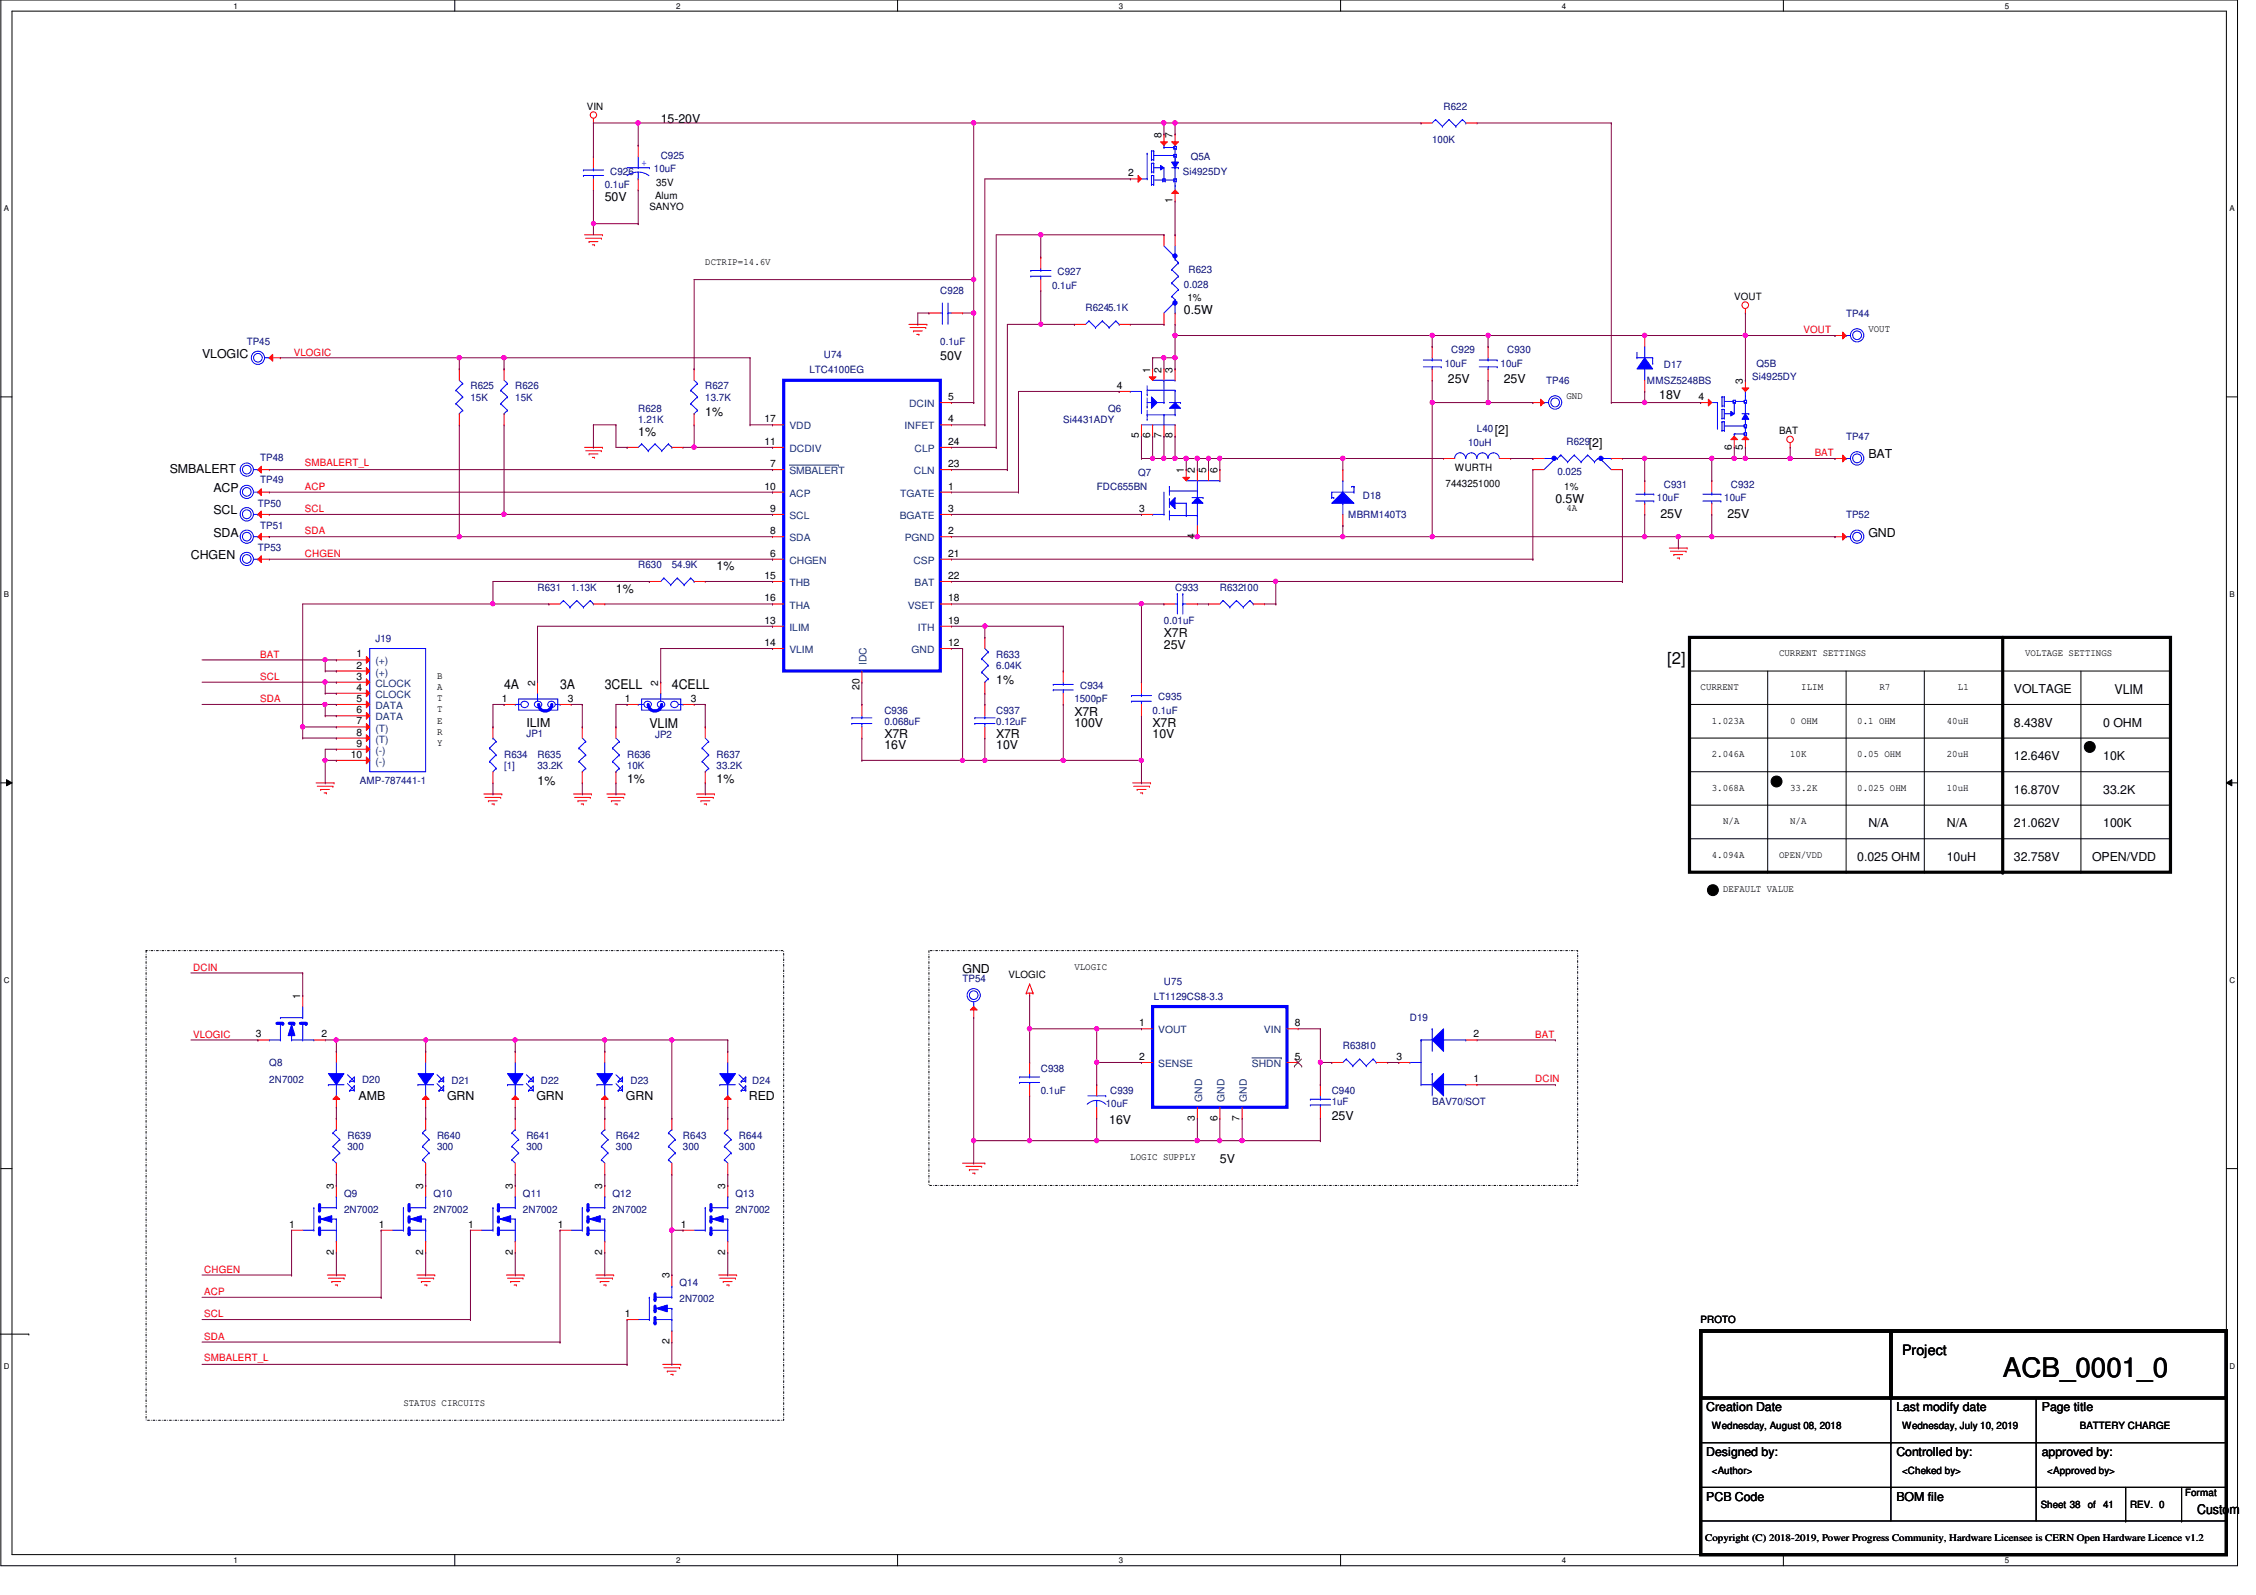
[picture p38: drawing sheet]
<svg xmlns="http://www.w3.org/2000/svg" width="420mm" height="297mm" viewBox="0 0 420 297" stroke-linecap="round" stroke-linejoin="round" font-family="sans-serif">
<defs><g id="words">
<text font-size="5" x="373" y="256.5">ACB_0001_0</text>
<text font-size="3.1" x="310.5" y="123.6">[2]</text>
<text font-size="2.7" x="354.2" y="252.3">Project</text>
<g font-size="2.5">
<text x="93.9" y="128.2">4A</text>
<text x="104.3" y="128.2">3A</text>
<text x="112.6" y="128.2">3CELL</text>
<text x="125.1" y="128.2">4CELL</text>
<text x="393.8" y="129.3">VLIM</text>
<text x="120.9" y="135.6">VLIM</text>
<text x="409.2" y="281.9">Custom</text>
</g>
<g font-size="2.3">
<text x="123.1" y="22.9">15-20V</text>
<text x="112.6" y="37.5">50V</text>
<text x="220.5" y="58.5">0.5W</text>
<text x="37.6" y="66.6">VLOGIC</text>
<text x="175.1" y="67.1">50V</text>
<text x="269.7" y="71.4">25V</text>
<text x="280.1" y="71.4">25V</text>
<text x="131.3" y="77.5">1%</text>
<text x="309" y="74.3">18V</text>
<text x="118.9" y="81.2">1%</text>
<text x="278.4" y="80.8">[2]</text>
<text x="295.9" y="83.3">[2]</text>
<text x="31.6" y="88.1">SMBALERT</text>
<text x="348" y="85.4">BAT</text>
<text x="39.7" y="91.6">ACP</text>
<text x="39.7" y="95.8">SCL</text>
<text x="289.7" y="93.7">0.5W</text>
<text x="39.7" y="99.9">SDA</text>
<text x="309.2" y="96.4">25V</text>
<text x="321.7" y="96.4">25V</text>
<text x="348" y="99.9">GND</text>
<text x="35.5" y="104.1">CHGEN</text>
<text x="133.5" y="106.2">1%</text>
<text x="114.7" y="110.4">1%</text>
<text x="216.8" y="118.7">X7R</text>
<text x="216.8" y="120.8">25V</text>
<text x="185.5" y="127.5">1%</text>
<text x="375.1" y="129.1">VOLTAGE</text>
<text x="98" y="135.4">ILIM</text>
<text x="164.7" y="137.5">X7R</text>
<text x="185.5" y="137.5">X7R</text>
<text x="200.1" y="135.4">100V</text>
<text x="200.1" y="133.3">X7R</text>
<text x="214.7" y="137.5">10V</text>
<text x="214.7" y="135.4">X7R</text>
<text x="375.1" y="135.4">8.438V</text>
<text x="391.7" y="135.4">0 OHM</text>
<text x="164.7" y="139.5">16V</text>
<text x="185.5" y="139.5">10V</text>
<text x="375.1" y="141.6">12.646V</text>
<text x="391.7" y="141.6">10K</text>
<text x="100.1" y="146.2">1%</text>
<text x="116.8" y="145.8">1%</text>
<text x="133.5" y="145.8">1%</text>
<text x="375.1" y="147.9">16.870V</text>
<text x="391.7" y="147.9">33.2K</text>
<text x="348" y="154.1">N/A</text>
<text x="362.6" y="154.1">N/A</text>
<text x="375.1" y="154.1">21.062V</text>
<text x="391.7" y="154.1">100K</text>
<text x="345.9" y="160.4">0.025 OHM</text>
<text x="362.6" y="160.4">10uH</text>
<text x="375.1" y="160.4">32.758V</text>
<text x="389.6" y="160.4">OPEN/VDD</text>
<text x="179.3" y="181.2">GND</text>
<text x="66.8" y="204.9">AMB</text>
<text x="83.3" y="204.9">GRN</text>
<text x="99.9" y="204.9">GRN</text>
<text x="116.6" y="204.9">GRN</text>
<text x="139.5" y="204.9">RED</text>
<text x="206.6" y="209.3">16V</text>
<text x="248" y="208.7">25V</text>
<text x="227.2" y="216.6">5V</text>
<text x="317.8" y="262.8">Creation Date</text>
<text x="353.2" y="262.8">Last modify date</text>
<text x="380.3" y="262.8">Page title</text>
<text x="317.8" y="271.1">Designed by:</text>
<text x="353.2" y="271.1">Controlled by:</text>
<text x="380.3" y="271.1">approved by:</text>
<text x="317.8" y="279.5">PCB Code</text>
<text x="353.2" y="279.5">BOM file</text>
</g>
<g font-size="1.9">
<text x="109.3" y="20.4">VIN</text>
<text x="216.3" y="25.6" transform="rotate(-90 216.3 25.6)">8</text>
<text x="218.4" y="25.6" transform="rotate(-90 218.4 25.6)">7</text>
<text x="122.2" y="34.6">35V</text>
<text x="210.1" y="32.9">2</text>
<text x="120.9" y="39.2">SANYO</text>
<text x="122" y="37.1">Alum</text>
<text x="218.4" y="37.9" transform="rotate(-90 218.4 37.9)">1</text>
<text x="131.3" y="49.4">DCTRIP=14.6V</text>
<text x="221.1" y="56">1%</text>
<text x="323" y="55.8">VOUT</text>
<text x="348" y="61.9">VOUT</text>
<text x="214.2" y="69.4" transform="rotate(-90 214.2 69.4)">1</text>
<text x="216.3" y="69.4" transform="rotate(-90 216.3 69.4)">2</text>
<text x="218.4" y="69.4" transform="rotate(-90 218.4 69.4)">3</text>
<text x="324.6" y="71.5" transform="rotate(-90 324.6 71.5)">3</text>
<text x="176.6" y="74.5">5</text>
<text x="208" y="72.4">4</text>
<text x="291.7" y="74.4">GND</text>
<text x="316.3" y="74.5">4</text>
<text x="142.4" y="82.8">11</text>
<text x="142.4" y="78.7">17</text>
<text x="176.6" y="82.8">24</text>
<text x="176.6" y="78.7">4</text>
<text x="212.1" y="81.6" transform="rotate(-90 212.1 81.6)">5</text>
<text x="214.2" y="81.6" transform="rotate(-90 214.2 81.6)">6</text>
<text x="216.3" y="81.6" transform="rotate(-90 216.3 81.6)">7</text>
<text x="218.4" y="81.6" transform="rotate(-90 218.4 81.6)">8</text>
<text x="322.5" y="83.7" transform="rotate(-90 322.5 83.7)">6</text>
<text x="324.6" y="83.7" transform="rotate(-90 324.6 83.7)">5</text>
<text x="331.3" y="80.8">BAT</text>
<text x="143.5" y="87">7</text>
<text x="176.6" y="87">23</text>
<text x="220.5" y="88.1" transform="rotate(-90 220.5 88.1)">1</text>
<text x="222.5" y="88.1" transform="rotate(-90 222.5 88.1)">2</text>
<text x="224.6" y="88.1" transform="rotate(-90 224.6 88.1)">5</text>
<text x="226.7" y="88.1" transform="rotate(-90 226.7 88.1)">6</text>
<text x="270.9" y="87.7">WURTH</text>
<text x="142.4" y="91.2">10</text>
<text x="143.5" y="95.3">9</text>
<text x="176.6" y="95.3">3</text>
<text x="176.6" y="91.2">1</text>
<text x="212.2" y="95.3">3</text>
<text x="269.2" y="90.6">7443251000</text>
<text x="291.3" y="91.2">1%</text>
<text x="291.7" y="95.2">4A</text>
<text x="143.5" y="99.5">8</text>
<text x="176.6" y="99.5">2</text>
<text x="222.5" y="100.4" transform="rotate(-90 222.5 100.4)">4</text>
<text x="142.4" y="107.8">15</text>
<text x="143.5" y="103.7">6</text>
<text x="176.6" y="107.8">22</text>
<text x="176.6" y="103.7">21</text>
<text x="142.4" y="112">16</text>
<text x="176.6" y="112">18</text>
<text x="142.4" y="116.2">13</text>
<text x="176.6" y="116.2">19</text>
<text x="66.4" y="122.4">1</text>
<text x="66.4" y="124.5">2</text>
<text x="142.4" y="120.3">14</text>
<text x="176.6" y="120.3">12</text>
<text x="331.3" y="122.3">CURRENT SETTINGS</text>
<text x="377.1" y="122.3">VOLTAGE SETTINGS</text>
<text x="66.4" y="126.6">3</text>
<text x="66.4" y="128.7">4</text>
<text x="66.4" y="130.7">5</text>
<text x="81.4" y="126.4">B</text>
<text x="81.4" y="128.5">A</text>
<text x="81.4" y="130.6">T</text>
<text x="93.5" y="130.7">1</text>
<text x="99.6" y="127.7" transform="rotate(-90 99.6 127.7)">2</text>
<text x="105.7" y="130.7">3</text>
<text x="116.4" y="130.7">1</text>
<text x="122.6" y="127.7" transform="rotate(-90 122.6 127.7)">2</text>
<text x="128.6" y="130.7">3</text>
<text x="160.1" y="128.5" transform="rotate(-90 160.1 128.5)">20</text>
<text x="316.7" y="128.5">CURRENT</text>
<text x="335.5" y="128.5">ILIM</text>
<text x="350" y="128.5">R7</text>
<text x="364.6" y="128.5">L1</text>
<text x="66.4" y="132.8">6</text>
<text x="66.4" y="134.9">7</text>
<text x="66.4" y="137">8</text>
<text x="81.4" y="132.7">T</text>
<text x="81.4" y="134.8">E</text>
<text x="81.4" y="136.9">R</text>
<text x="318.8" y="134.8">1.023A</text>
<text x="333.4" y="134.8">0 OHM</text>
<text x="345.9" y="134.8">0.1 OHM</text>
<text x="362.6" y="134.8">40uH</text>
<text x="65.3" y="141.1">10</text>
<text x="66.4" y="139.1">9</text>
<text x="81.4" y="138.9">Y</text>
<text x="318.8" y="141">2.046A</text>
<text x="333.4" y="141">10K</text>
<text x="345.9" y="141">0.05 OHM</text>
<text x="362.6" y="141">20uH</text>
<text x="318.8" y="147.3">3.068A</text>
<text x="333.4" y="147.3">33.2K</text>
<text x="345.9" y="147.3">0.025 OHM</text>
<text x="362.6" y="147.3">10uH</text>
<text x="320.9" y="153.5">N/A</text>
<text x="333.4" y="153.5">N/A</text>
<text x="318.8" y="159.8">4.094A</text>
<text x="331.3" y="159.8">OPEN/VDD</text>
<text x="320.9" y="166">DEFAULT VALUE</text>
<text x="187.8" y="182.1">VLOGIC</text>
<text x="200.1" y="180.6">VLOGIC</text>
<text x="55.9" y="186" transform="rotate(-90 55.9 186)">1</text>
<text x="212.2" y="191.1">1</text>
<text x="241.1" y="191.1">8</text>
<text x="47.7" y="193.2">3</text>
<text x="59.9" y="193.2">2</text>
<text x="212.2" y="197.4">2</text>
<text x="241.1" y="197.4">5</text>
<text x="260.1" y="197.4">3</text>
<text x="274.4" y="193.2">2</text>
<text x="274.4" y="201.5">1</text>
<text x="222.5" y="208.7" transform="rotate(-90 222.5 208.7)">3</text>
<text x="226.7" y="208.7" transform="rotate(-90 226.7 208.7)">6</text>
<text x="230.9" y="208.7" transform="rotate(-90 230.9 208.7)">7</text>
<text x="210.5" y="216">LOGIC SUPPLY</text>
<text x="62.2" y="221.4" transform="rotate(-90 62.2 221.4)">3</text>
<text x="78.8" y="221.4" transform="rotate(-90 78.8 221.4)">3</text>
<text x="95.5" y="221.4" transform="rotate(-90 95.5 221.4)">3</text>
<text x="112.2" y="221.4" transform="rotate(-90 112.2 221.4)">3</text>
<text x="135.1" y="221.4" transform="rotate(-90 135.1 221.4)">3</text>
<text x="53.9" y="228.6">1</text>
<text x="62.2" y="233.7" transform="rotate(-90 62.2 233.7)">2</text>
<text x="70.6" y="228.6">1</text>
<text x="78.8" y="233.7" transform="rotate(-90 78.8 233.7)">2</text>
<text x="87.2" y="228.6">1</text>
<text x="95.5" y="233.7" transform="rotate(-90 95.5 233.7)">2</text>
<text x="103.9" y="228.6">1</text>
<text x="112.2" y="233.7" transform="rotate(-90 112.2 233.7)">2</text>
<text x="126.8" y="228.6">1</text>
<text x="135.1" y="233.7" transform="rotate(-90 135.1 233.7)">2</text>
<text x="124.7" y="238.1" transform="rotate(-90 124.7 238.1)">3</text>
<text x="116.4" y="245.3">1</text>
<text x="124.7" y="250.4" transform="rotate(-90 124.7 250.4)">2</text>
<text x="316.7" y="246.4">PROTO</text>
<text x="75.1" y="261.8">STATUS CIRCUITS</text>
<text x="318.8" y="266.2">Wednesday, August 08, 2018</text>
<text x="354.2" y="266.2">Wednesday, July 10, 2019</text>
<text x="387.3" y="266.2">BATTERY CHARGE</text>
<text x="318.8" y="274.5">&lt;Author&gt;</text>
<text x="354.2" y="274.5">&lt;Cheked by&gt;</text>
<text x="381.3" y="274.5">&lt;Approved by&gt;</text>
<text x="380.1" y="280.8">Sheet 38</text>
<text x="388.8" y="280.8">of</text>
<text x="391.7" y="280.8">41</text>
<text x="396.7" y="280.8">REV. 0</text>
<text x="406.9" y="278.7">Format</text>
<text x="317.6" y="287">Copyright (C) 2018-2019, Power Progress Community, Hardware Licensee is CERN Open Hardware Licence v1.2</text>
</g>
<g font-size="1.9" fill="#00007f">
<text x="268.8" y="20.4">R622</text>
<text x="123.1" y="29.6">C925</text>
<text x="221.8" y="29.8">Q5A</text>
<text x="266.7" y="26.7">100K</text>
<text x="112.6" y="35">0.1uF</text>
<text x="113.7" y="32.5">C926</text>
<text x="121.8" y="32.1">10uF</text>
<text x="220.3" y="32.5">Si4925DY</text>
<text x="195.9" y="53.8">0.1uF</text>
<text x="197" y="51.3">C927</text>
<text x="220.5" y="53.6">0.028</text>
<text x="221.3" y="50.8">R623</text>
<text x="175.1" y="54.8">C928</text>
<text x="202.2" y="57.9">R6245.1K</text>
<text x="343.8" y="59">TP44</text>
<text x="46" y="64.2">TP45</text>
<text x="175.1" y="64.2">0.1uF</text>
<text x="270.3" y="65.8">C929</text>
<text x="280.7" y="65.8">C930</text>
<text x="150.7" y="69.4">LTC4100EG</text>
<text x="153.4" y="66.7">U74</text>
<text x="269.1" y="68.3">10uF</text>
<text x="279.5" y="68.3">10uF</text>
<text x="288" y="71.5">TP46</text>
<text x="306.7" y="71.5">MMSZ5248BS</text>
<text x="309.9" y="68.5">D17</text>
<text x="326.3" y="70.8">Si4925DY</text>
<text x="327.1" y="68.3">Q5B</text>
<text x="87.6" y="72.5">R625</text>
<text x="87.6" y="74.6">15K</text>
<text x="96" y="72.5">R626</text>
<text x="96" y="74.6">15K</text>
<text x="118.9" y="76.7">R628</text>
<text x="131.3" y="72.5">R627</text>
<text x="131.3" y="74.6">13.7K</text>
<text x="206.4" y="76.7">Q6</text>
<text x="118.9" y="78.7">1.21K</text>
<text x="198" y="78.7">Si4431ADY</text>
<text x="273.4" y="83.1">10uH</text>
<text x="275.1" y="80.4">L40</text>
<text x="291.7" y="82.9">R629</text>
<text x="343.8" y="81.9">TP47</text>
<text x="48.5" y="85.8">TP48</text>
<text x="212" y="88.7">Q7</text>
<text x="290.1" y="88.5">0.025</text>
<text x="48" y="94.4">TP50</text>
<text x="48.5" y="90">TP49</text>
<text x="204.2" y="91.2">FDC655BN</text>
<text x="253.8" y="92.9">D18</text>
<text x="308.6" y="93.3">10uF</text>
<text x="309.9" y="90.8">C931</text>
<text x="321.1" y="93.3">10uF</text>
<text x="322.4" y="90.8">C932</text>
<text x="48.5" y="98.6">TP51</text>
<text x="251.1" y="96.4">MBRM140T3</text>
<text x="343.8" y="96.4">TP52</text>
<text x="48" y="102.7">TP53</text>
<text x="118.9" y="105.8">R630</text>
<text x="125.1" y="105.8">54.9K</text>
<text x="100.1" y="110">R631</text>
<text x="106.4" y="110">1.13K</text>
<text x="218.9" y="110">C933</text>
<text x="227.2" y="110">R632100</text>
<text x="69.9" y="119.6">J19</text>
<text x="216.8" y="116.2">0.01uF</text>
<text x="185.5" y="122.5">R633</text>
<text x="185.5" y="124.6">6.04K</text>
<text x="200.1" y="130.8">1500pF</text>
<text x="201.2" y="128.3">C934</text>
<text x="215.7" y="130.4">C935</text>
<text x="98" y="137.3">JP1</text>
<text x="122" y="137.5">JP2</text>
<text x="164.7" y="132.9">C936</text>
<text x="164.7" y="135">0.068uF</text>
<text x="185.5" y="132.9">C937</text>
<text x="185.5" y="135">0.12uF</text>
<text x="214.7" y="132.9">0.1uF</text>
<text x="93.9" y="141.2">R634</text>
<text x="93.9" y="143.3">[1]</text>
<text x="100.1" y="141.2">R635</text>
<text x="100.1" y="143.3">33.2K</text>
<text x="116.8" y="141.2">R636</text>
<text x="116.8" y="143.3">10K</text>
<text x="133.5" y="141.2">R637</text>
<text x="133.5" y="143.3">33.2K</text>
<text x="67" y="146">AMP-787441-1</text>
<text x="179.3" y="182.9">TP54</text>
<text x="216.8" y="183.5">U75</text>
<text x="214.9" y="186.2">LT1129CS8-3.3</text>
<text x="262.6" y="190.2">D19</text>
<text x="250.1" y="195.4">R63810</text>
<text x="50.2" y="198.5">Q8</text>
<text x="50.2" y="201.6">2N7002</text>
<text x="67.4" y="201.6">D20</text>
<text x="84.1" y="201.8">D21</text>
<text x="100.7" y="201.8">D22</text>
<text x="117.4" y="201.8">D23</text>
<text x="140.1" y="201.8">D24</text>
<text x="193.8" y="199.6">C938</text>
<text x="193.8" y="203.7">0.1uF</text>
<text x="206.7" y="203.7">C939</text>
<text x="248" y="203.7">C940</text>
<text x="205.9" y="206.2">10uF</text>
<text x="248" y="205.8">1uF</text>
<text x="266.7" y="205.8">BAV70/SOT</text>
<text x="64.7" y="212">R639</text>
<text x="64.7" y="214.1">300</text>
<text x="81.4" y="212">R640</text>
<text x="81.4" y="214.1">300</text>
<text x="98" y="212">R641</text>
<text x="98" y="214.1">300</text>
<text x="114.7" y="212">R642</text>
<text x="114.7" y="214.1">300</text>
<text x="127.2" y="212">R643</text>
<text x="127.2" y="214.1">300</text>
<text x="137.6" y="212">R644</text>
<text x="137.6" y="214.1">300</text>
<text x="64.1" y="222.9">Q9</text>
<text x="64.1" y="225.8">2N7002</text>
<text x="80.8" y="222.9">Q10</text>
<text x="80.8" y="225.8">2N7002</text>
<text x="97.4" y="222.9">Q11</text>
<text x="97.4" y="225.8">2N7002</text>
<text x="114.1" y="222.9">Q12</text>
<text x="114.1" y="225.8">2N7002</text>
<text x="137" y="222.9">Q13</text>
<text x="137" y="225.8">2N7002</text>
<text x="126.6" y="239.5">Q14</text>
<text x="126.6" y="242.4">2N7002</text>
</g>
<text font-size="1.9" fill="#00f" x="119.5" y="30.9">+</text>
<g font-size="1.9" fill="#f00">
<text x="335.9" y="62.1">VOUT</text>
<text x="54.7" y="66.2">VLOGIC</text>
<text x="56.8" y="86.8">SMBALERT_L</text>
<text x="338" y="85">BAT</text>
<text x="56.8" y="91.2">ACP</text>
<text x="56.8" y="95.4">SCL</text>
<text x="56.8" y="99.5">SDA</text>
<text x="56.8" y="103.7">CHGEN</text>
<text x="48.5" y="122.5">BAT</text>
<text x="48.5" y="126.6">SCL</text>
<text x="48.5" y="130.8">SDA</text>
<text x="36" y="180.8">DCIN</text>
<text x="36" y="193.3">VLOGIC</text>
<text x="285.9" y="193.3">BAT</text>
<text x="285.9" y="201.6">DCIN</text>
<text x="38" y="237">CHGEN</text>
<text x="38" y="241.2">ACP</text>
<text x="38" y="245.3">SCL</text>
<text x="38" y="249.5">SDA</text>
<text x="38" y="253.4">SMBALERT_L</text>
</g>
<g font-size="1.9" fill="#00407f">
<text x="169.3" y="75.8">DCIN</text>
<text x="147" y="80">VDD</text>
<text x="168.5" y="80">INFET</text>
<text x="147" y="84.2">DCDIV</text>
<text x="147" y="88.3">SMBALERT</text>
<text x="170.2" y="88.3">CLN</text>
<text x="170.3" y="84.2">CLP</text>
<text x="147" y="92.5">ACP</text>
<text x="167.7" y="92.5">TGATE</text>
<text x="147" y="96.6">SCL</text>
<text x="147" y="100.8">SDA</text>
<text x="167.6" y="96.6">BGATE</text>
<text x="168.5" y="100.8">PGND</text>
<text x="147" y="105">CHGEN</text>
<text x="170.1" y="105">CSP</text>
<text x="147" y="113.3">THA</text>
<text x="147" y="109.1">THB</text>
<text x="169.1" y="113.3">VSET</text>
<text x="170.3" y="109.1">BAT</text>
<text x="147" y="117.5">ILIM</text>
<text x="170.9" y="117.5">ITH</text>
<text x="69.9" y="123.7">(+)</text>
<text x="69.9" y="125.8">(+)</text>
<text x="147" y="121.6">VLIM</text>
<text x="161.4" y="123.9" transform="rotate(-90 161.4 123.9)">IDC</text>
<text x="169.8" y="121.6">GND</text>
<text x="69.9" y="127.9">CLOCK</text>
<text x="69.9" y="130">CLOCK</text>
<text x="69.9" y="132">DATA</text>
<text x="69.9" y="134.2">DATA</text>
<text x="69.9" y="136.2">(T)</text>
<text x="69.9" y="138.3">(T)</text>
<text x="69.9" y="140.4">(-)</text>
<text x="69.9" y="142.5">(-)</text>
<text x="215.7" y="192.4">VOUT</text>
<text x="235.4" y="192.4">VIN</text>
<text x="215.7" y="198.7">SENSE</text>
<text x="233.2" y="198.7">SHDN</text>
<text x="223.9" y="205.1" transform="rotate(-90 223.9 205.1)">GND</text>
<text x="228.1" y="205.1" transform="rotate(-90 228.1 205.1)">GND</text>
<text x="232.2" y="205.1" transform="rotate(-90 232.2 205.1)">GND</text>
</g>
<g font-size="1.5">
<text x="43.5" y="1.6">1</text>
<text x="125.9" y="1.6">2</text>
<text x="208.4" y="1.6">3</text>
<text x="290.9" y="1.6">4</text>
<text x="373.4" y="1.6">5</text>
<text x=".7" y="39.3">A</text>
<text x="415.2" y="39.3">A</text>
<text x=".7" y="111.2">B</text>
<text x="415.2" y="111.2">B</text>
<text x=".7" y="183">C</text>
<text x="415.2" y="183">C</text>
<text x=".7" y="254.9">D</text>
<text x="415.2" y="254.9">D</text>
<text x="43.5" y="291.1">1</text>
<text x="125.9" y="291.1">2</text>
<text x="208.4" y="291.1">3</text>
<text x="290.9" y="291.1">4</text>
<text x="373.4" y="291.1">5</text>
</g>
</g></defs>
<path d="M.2 0h416.5v291.6h-416.5zM2.2 2.1h412.4v287.4h-412.4z" fill="none" stroke="#000" stroke-width=".19"/>
<g fill="#fff">
<path d="M43.5 .3h.8v1.6h-.8z"/>
<path d="M43.5 289.8h.8v1.6h-.8z"/>
</g>
<path d="M84.7 0v2.1M84.7 289.5v2.1" fill="none" stroke="#000" stroke-width=".19"/>
<g fill="#fff">
<path d="M125.9 .3h.8v1.6h-.8z"/>
<path d="M125.9 289.8h.8v1.6h-.8z"/>
</g>
<path d="M167.2 0v2.1M167.2 289.5v2.1" fill="none" stroke="#000" stroke-width=".19"/>
<g fill="#fff">
<path d="M208.4 .3h.8v1.6h-.8z"/>
<path d="M208.4 289.8h.8v1.6h-.8z"/>
</g>
<path d="M249.7 0v2.1M249.7 289.5v2.1" fill="none" stroke="#000" stroke-width=".19"/>
<g fill="#fff">
<path d="M290.9 .3h.8v1.6h-.8z"/>
<path d="M290.9 289.8h.8v1.6h-.8z"/>
</g>
<path d="M332.1 0v2.1M332.1 289.5v2.1" fill="none" stroke="#000" stroke-width=".19"/>
<g fill="#fff">
<path d="M373.4 .3h.8v1.6h-.8z"/>
<path d="M373.4 289.8h.8v1.6h-.8z"/>
<path d="M.7 38h1v1.6h-1z"/>
<path d="M415.2 38h1v1.6h-1z"/>
<path d="M.7 109.8h1v1.7h-1z"/>
<path d="M415.2 109.8h1v1.7h-1z"/>
</g>
<path d="M.2 73.9h2M414.6 73.9h2.1" fill="none" stroke="#000" stroke-width=".19"/>
<g fill="#fff">
<path d="M.7 181.7h1.1v1.6h-1.1z"/>
<path d="M415.2 181.7h1.1v1.6h-1.1z"/>
</g>
<path d="M.2 145.8h2M1.2 145.2l1 .6-1 .5zM414.6 145.8l1.1-.6v1.1zM414.6 145.8h2.1" fill="none" stroke="#000" stroke-width=".19"/>
<path d="M1.2 145.2l1 .6-1 .5zM414.6 145.8l1.1-.6v1.1z" fill="#000"/>
<g fill="#fff">
<path d="M.7 253.5h1.1v1.7h-1.1z"/>
<path d="M415.2 253.5h1.1v1.7h-1.1z"/>
</g>
<g fill="none" stroke="#000" stroke-width=".19">
<path d="M314.7 125h89.5M314.7 131.2h89.5M314.7 137.5h89.5M329.2 125v37.4M343.8 125v37.4M358.4 125v37.4M387.6 125v37.4M404.2 125h.1M404.2 131.2h.1M404.2 137.5h.1M314.7 143.7h89.5M314.7 149.9h89.5"/>
<path d="M314.7 156.2h89.5M404.2 143.7h.1M404.2 149.9h.1M404.2 156.2h.1M329.2 162.4h.1M343.8 162.4h.1M358.4 162.4h.1M387.6 162.4h.1M.2 217.6h2M414.6 217.6h2.1M.1 248.5h5.3M5.4 248.5h.1"/>
<path d="M316.7 247.9h10.4M327.1 247.9h.1M316.7 268.7h97.9M316.7 277h97.9M352.2 268.7h.1M352.2 277h.1M352.2 277v6.3h-35.5M352.2 260.3v16.7M379.2 268.7h.1M379.2 277h.1M379.2 277v6.3h-27M379.2 260.3v16.7"/>
<path d="M395.9 277v6.3M406.3 277v6.3M414.6 268.7h.1M414.6 277h.1M379.2 283.3h35.4M395.9 283.3h.1M406.3 283.3h.1M414.6 283.3h.1"/>
<circle cx="389.2" cy="139.1" r="1.02"/>
<circle cx="330.9" cy="145.5" r="1.02"/>
<circle cx="319" cy="165.8" r="1.02"/>
</g>
<path d="M314.7 118.7h89.5v43.7h-89.5zM373 118.7v43.7M316.7 247.9h35.5v12.4h-35.5zM316.7 247.9h97.9v41.6h-97.9zM352.2 247.9h62.4v12.4h-62.4z" fill="none" stroke="#000" stroke-width=".59"/>
<circle cx="373" cy="162.4" r=".3" fill="#000"/>
<g fill="#000">
<circle cx="389.2" cy="139.1" r="1.02"/>
<circle cx="330.9" cy="145.5" r="1.02"/>
<circle cx="319" cy="165.8" r="1.02"/>
</g>
<path d="M27.2 177h118.8v87.5h-118.8zM173 177h120.8v43.8h-120.8z" fill="none" stroke="#000" stroke-width=".19" stroke-dasharray=".3 .3 0 .3"/>
<g fill="none" stroke="#f00" stroke-width=".19">
<path d="M110.5 22.9h.1M110.5 22.1v.8M108.9 43.7h3.3M109.1 44.4h2.9M109.7 45h.1M109.7 45h1.7M110.3 45.6h.4M110.7 45.6h.1M112 44.4h.1M112.2 43.7h.1M325.1 58.3h.1M325.1 57.5v.8"/>
<path d="M169.3 60.4h3.3M169.5 61h2.9M170.1 61.6h.1M170.1 61.6h1.7M170.7 62.3h.4M171.1 62.3h.1M172.4 61h.1M172.6 60.4h.1M108.9 83.3h3.3M109.1 83.9h2.9M109.7 84.5h.1M109.7 84.5h1.7"/>
<path d="M110.3 85.2h.4M110.7 85.2h.1M112 83.9h.1M112.2 83.3h.1M333.4 83.3h.1M333.4 82.5v.8M310.9 102.1h3.3M311.1 102.7h2.9M311.7 103.3h.1M311.7 103.3h1.7M312.4 103.9h.4M312.8 103.9h.1"/>
<path d="M314 102.7h.1M314.2 102.1h.1M58.9 145.8h3.3M59.1 146.4h2.9M59.7 147h.1M59.7 147h1.7M60.4 147.7h.4M60.8 147.7h.1M62 146.4h.1M62.2 145.8h.1M90.1 147.9h3.4M90.3 148.5h2.9"/>
<path d="M91 149.1h.1M91 149.1h1.6M91.6 149.7h.4M92 149.7h.1M93.2 148.5h.1M93.5 147.9h.1M106.8 147.9h3.3M107 148.5h2.9M107.6 149.1h.1M107.6 149.1h1.7M108.2 149.7h.5M108.7 149.7h.1"/>
<path d="M109.9 148.5h.1M110.1 147.9h.1M113 147.9h3.4M113.2 148.5h3M113.9 149.1h.1M113.9 149.1h1.6M114.5 149.7h.4M114.9 149.7h.1M116.2 148.5h.1M116.4 147.9h.1M129.7 147.9h3.3M129.9 148.5h2.9"/>
<path d="M130.5 149.1h.1M130.5 149.1h1.7M131.1 149.7h.5M131.6 149.7h.1M132.8 148.5h.1M133 147.9h.1M210.9 145.8h3.4M211.1 146.4h3M211.8 147h.1M211.8 147h1.6M212.4 147.7h.4M212.8 147.7h.1"/>
<path d="M214.1 146.4h.1M214.3 145.8h.1M191.1 185h.1M191.1 185h1.3M191.8 185.4h.1M191.8 183.3h.1M191.8 185v.4M191.8 183.3l-.7 1.7M191.8 183.3l.6 1.7M192.4 185h.1M179.3 216.6h4.1M179.9 217.2h2.9"/>
<path d="M180.5 217.8h.1M180.5 217.8h1.7M181.1 218.5h.5M181.6 218.5h.1M182.8 217.2h.1M183.4 216.6h.1M60.9 237.4h3.4M61.2 238h2.9M61.8 238.7h.1M61.8 238.7h1.6M62.4 239.3h.5M62.9 239.3h.1"/>
<path d="M64.1 238h.1M64.3 237.4h.1M77.6 237.4h3.4M77.8 238h3M78.5 238.7h.1M78.5 238.7h1.6M79.1 239.3h.4M79.5 239.3h.1M80.8 238h.1M81 237.4h.1M94.3 237.4h3.3M94.5 238h2.9"/>
<path d="M95.1 238.7h.1M95.1 238.7h1.7M95.7 239.3h.5M96.2 239.3h.1M97.4 238h.1M97.6 237.4h.1M110.9 237.4h3.4M111.2 238h2.9M111.8 238.7h.1M111.8 238.7h1.6M112.4 239.3h.4M112.8 239.3h.1"/>
<path d="M114.1 238h.1M114.3 237.4h.1M133.8 237.4h3.4M134.1 238h2.9M134.7 238.7h.1M134.7 238.7h1.6M135.3 239.3h.5M135.8 239.3h.1M137 238h.1M137.2 237.4h.1M123.4 254.1h3.4M123.6 254.7h3"/>
<path d="M124.3 255.4h.1M124.3 255.4h1.6M124.9 255.9h.4M125.3 255.9h.1M126.6 254.7h.1M126.8 254.1h.1"/>
<circle cx="110.5" cy="21.4" r=".59"/>
<circle cx="325" cy="56.8" r=".62"/>
<circle cx="333.4" cy="81.8" r=".61"/>
</g>
<g fill="none" stroke="#00f" stroke-width=".19">
<path d="M47.2 104.1h.8M48 104.1h.1"/>
<circle cx="46" cy="104.1" r="1.23"/>
<circle cx="46" cy="104.1" r=".81"/>
</g>
<path d="M48 104.1l.7-.6v1.3z" fill="#f00"/>
<path d="M116.8 83.3h.1M116.8 83.3h2.1M125.1 83.3h2.1M127.2 83.3h.1M48 104.1l.7-.6v1.3zM48 104.1h2.2M50.2 104.1h.1M216.8 112.5h.1M216.8 112.5h2.1M220.9 112.5h2.1M223 112.5h.1" fill="none" stroke="#f00" stroke-width=".19"/>
<g fill="none" stroke="#00f" stroke-width=".19">
<path d="M119.5 82.7h.1M119.5 82.7l-.6 .6M119.5 82.7l1.2 1.2M120.7 83.9h.1M122 82.7h.1M122 82.7l-1.3 1.2M122 82.7l1.3 1.2M123.3 83.9h.1M124.5 82.7h.1M124.5 82.7l-1.2 1.2M124.5 82.7l.6 .6M125.1 83.3h.1"/>
<path d="M287.6 85.4h2.5M289.7 85.4h.1M290.1 85.4h.1M290.7 84.8h.1M290.7 84.8l-.6 .6M290.7 84.8l1.3 1.2M292 86h.1M293.2 84.8h.1M293.2 84.8l-1.2 1.2M293.2 84.8l1.3 1.2M294.5 86h.1M295.7 84.8h.1"/>
<path d="M295.7 84.8l-1.2 1.2M295.7 84.8l1.3 1.2M297 86h.1M297.6 85.4h.1M297.6 85.4h2.5M297.6 85.4l-.6 .6M298 85.4h.1M298 85.4l2.1 2.1M300.1 85.4h.1M218.9 112.5h.4M219.3 112.5h.1M219.3 110.6h.1"/>
<path d="M219.3 110.6v3.7M220.3 110.6h.1M220.3 112.5h.1M220.3 112.5h.6M220.3 110.6v3.7"/>
</g>
<circle cx="298.2" cy="85.4" r=".4" fill="#00f"/>
<circle cx="298.2" cy="85.4" r=".4" fill="none" stroke="#00f" stroke-width=".19"/>
<circle cx="289.4" cy="85.4" r=".4" fill="#00f"/>
<g fill="none" stroke="#00f" stroke-width=".19">
<path d="M289.7 85.4h.1M289.7 85.4l-2.1 2.1M52.2 189.5h.1M52.2 189.5h4.2M56.4 189.5h.1M56.4 187.5v2"/>
<circle cx="289.4" cy="85.4" r=".4"/>
</g>
<path d="M285.5 85.4h.1M285.5 87.5h.1M285.5 85.4h2.1M285.5 87.5h2.1M300.1 85.4h2.1M300.1 87.5h2.1M302.2 85.4h.1M302.2 87.5h.1" fill="none" stroke="#f00" stroke-width=".19"/>
<path d="M51.6 190.6h1.1" fill="none" stroke="#00f" stroke-width=".59"/>
<circle cx="52.7" cy="190.6" r=".3" fill="#00f"/>
<path d="M53.9 190.6h.8" fill="none" stroke="#00f" stroke-width=".59"/>
<circle cx="54.7" cy="190.6" r=".3" fill="#00f"/>
<path d="M56 190.6h1" fill="none" stroke="#00f" stroke-width=".59"/>
<circle cx="57" cy="190.6" r=".3" fill="#00f"/>
<path d="M52.2 193.7h.1M52.2 190.6v3.1M54.3 193.7h.1M54.3 190.6v3.1M54.3 193.7h4.2M56.4 193.7h.1M56.4 190.6v3.1M58.5 193.7h.1" fill="none" stroke="#00f" stroke-width=".19"/>
<path d="M54.3 190.8l.6 2.1h-1.2z" fill-rule="evenodd" fill="#00f"/>
<g fill="none" stroke="#00f" stroke-width=".19">
<path d="M47.2 95.8h.8M48 95.8h.1M50.2 193.7h.1M50.2 193.7h2M54.3 190.8l.6 2.1h-1.2z"/>
<circle cx="45.9" cy="95.8" r="1.24"/>
<circle cx="46" cy="95.8" r=".82"/>
</g>
<path d="M48 193.7h.1M48 193.7h2.2M56.4 185.4h.1M56.4 185.4v2.1M58.5 193.7h2.1M60.6 193.7h.1" fill="none" stroke="#f00" stroke-width=".19"/>
<path d="M48 95.8l.7-.6v1.2z" fill="#f00"/>
<g fill="none" stroke="#f00" stroke-width=".19">
<path d="M173 58.3h.1M173 58.3h2.1M177.2 58.3h2.1M179.3 58.3h.1M193.8 47.9h.1M193.8 54.1h.1M193.8 47.9v2.1M193.8 52.1v2M48 95.8l.7-.6v1.2zM48 95.8h2.2M50.2 95.8h.1M268.8 85.4h.1"/>
<path d="M268.8 85.4h2.1M279.3 85.4h2M281.3 85.4h.1M93.9 131.2h.1M93.9 131.2h2.1M100.1 127h.1M100.1 127v2.1M104.3 131.2h2.1M106.4 131.2h.1M108.4 135.4h.1M108.4 135.4v2.1M212.6 127h.1"/>
<path d="M212.6 133.3h.1M212.6 127v2.1M212.6 131.2v2.1M108.4 145.8h.1M108.4 143.7v2.1"/>
</g>
<g fill="none" stroke="#00f" stroke-width=".19">
<path d="M175.1 58.3h.4M175.5 58.3h.1M175.5 56.4v3.8M176.6 58.3h.1M176.6 58.3h.6M176.6 56.4v3.8M192 51.4h.1M192 50.4h.1M192 51.4h3.7M192 50.4h3.7M193.8 50.4h.1M193.8 51.4h.1"/>
<path d="M193.8 50v.4M193.8 51.4v.7M175.5 60.2h.1M176.6 60.2h.1M270.9 85.4a1.02 1.02 0 0 1 1-1.1 1.02 1.02 0 0 1 1.1 1.1M273 85.4a1.02 1.02 0 0 1 1-1.1 1.02 1.02 0 0 1 1 1.1M275.1 85.4a1.02 1.02 0 0 1 1-1.1 1.02 1.02 0 0 1 1 1.1 1.06 1.06 0 0 1 1.1-1.1 1.06 1.06 0 0 1 1 1.1M96 131.2h.1M96 131.2h1M96.6 130.2h7.3v2h-7.3zM97.2 130.8a.63 .63 0 0 1 1 0 .63 .63 0 0 1-.2 .9 .62 .62 0 0 1-.8-.1 .62 .62 0 0 1 0-.8zM99.7 130.8a.63 .63 0 0 1 1 0 .63 .63 0 0 1-.2 .9 .62 .62 0 0 1-.8-.1 .62 .62 0 0 1 0-.8z"/>
<path d="M100.1 129.1h.1M100.1 129.1v1.5M102.2 130.8a.63 .63 0 0 1 1 0 .63 .63 0 0 1-.2 .9 .62 .62 0 0 1-.8-.1 .62 .62 0 0 1 0-.8zM103.5 131.2h.8M104.3 131.2h.1M107.8 139.3h.1M107.8 139.3l1.3 1.3M108.4 137.5l.7 .6M109.1 138.1h.1M109.1 138.1l-1.3 1.2M210.7 130.6h.1M210.7 129.5h.1"/>
<path d="M210.7 130.6h3.7M210.7 129.5h3.7M212.6 129.5h.1M212.6 130.6h.1M212.6 129.1v.4M212.6 130.6v.6M107.8 141.8h.1M107.8 141.8l1.3 1.3M108.4 143.7h.1M109.1 140.6h.1M109.1 143.1h.1M109.1 140.6l-1.3 1.2"/>
<path d="M109.1 143.1l-.7 .6"/>
</g>
<path d="M250.1 91.7l2.1 2h-4.2z" fill="#00f"/>
<g fill="none" stroke="#00f" stroke-width=".19">
<path d="M248 92.7h.1M248 92.7h.4M248.4 92.7h.1M250.1 91.7l2.1 2h-4.2zM250.1 93.7h.1M250.1 89.5h.1M250.1 89.5v2.2M250.1 93.7v2.1M251.7 90.6h.1M251.7 90.6h.5M252.2 91.7h.1M252.2 90.6h.1"/>
<path d="M252.2 91.7h-4.2v1M252.2 90.6v1.1M62.6 199.9h.1M62.6 197.9v2M61.2 202h.1M61.2 202h2.9M62 216h.1M62 213.5h.1M62 211h.1M62 216l.6 .6M62 213.5l1.3 1.2M62 211l1.3 1.2"/>
<path d="M62.6 210.4h.1M62.6 204.1h.1M62.6 210.4l-.6 .6M62.6 202v2.1M63.3 214.7h.1M63.3 212.2h.1M63.3 214.7l-1.3 1.3M63.3 212.2l-1.3 1.3"/>
</g>
<path d="M250.1 97.9h.1M250.1 87.5h.1M250.1 87.5v2M250.1 95.8v2.1M62.6 218.7h.1M62.6 208.3h.1M62.6 208.3v2.1M62.6 216.6v2.1" fill="none" stroke="#f00" stroke-width=".19"/>
<path d="M61.2 199.9h2.9l-1.5 2.1z" fill-rule="evenodd" fill="#00f"/>
<g fill="none" stroke="#00f" stroke-width=".19">
<path d="M61.2 199.9h2.9l-1.5 2.1zM64.7 201.8l1.3 1.3M64.7 200.2l1.3 1.2M65.1 203.1h.1M65.1 201.4h.1M65.1 203.1h.9M65.1 201.4h.9M66 203.1h.1M66 202.2h.1M66 200.6h.1M66 201.4h.1M66 200.6v.8"/>
<path d="M66 202.2v.9M66 202.2l-.9 .9M66 200.6l-.9 .8"/>
</g>
<path d="M62 204.7l.6-.6 .7 .6z" fill="#f00"/>
<path d="M62.6 195.8h.1M62.6 195.8v2.1M248 197.9h.1M248 197.9h2.1M256.3 197.9h2.1M258.4 197.9h.1M62 204.7l.6-.6 .7 .6zM62.6 206.2h.1M62.6 204.1v2.1" fill="none" stroke="#f00" stroke-width=".19"/>
<g fill="none" stroke="#00f" stroke-width=".19">
<path d="M287.6 75h.1M287.6 75h.8M250.7 197.2h.1M250.7 197.2l-.6 .7M250.7 197.2l1.3 1.3M252 198.5h.1M253.2 197.2h.1M253.2 197.2l-1.2 1.3M253.2 197.2l1.3 1.3M254.5 198.5h.1M255.7 197.2h.1M255.7 197.2l-1.2 1.3"/>
<path d="M255.7 197.2l.6 .7M256.3 197.9h.1"/>
<circle cx="289.6" cy="74.9" r="1.24"/>
<circle cx="289.6" cy="74.9" r=".82"/>
</g>
<path d="M286.9 74.3l.7 .7-.7 .6z" fill="#f00"/>
<g fill="none" stroke="#f00" stroke-width=".19">
<path d="M118.9 27.1h.1M118.9 35.4h.1M118.9 27.1v2.1M118.9 33.3v2.1M200.1 60.4h.1M200.1 60.4h2.1M208.4 60.4h2.1M210.5 60.4h.1M285.5 75h.1M285.5 75h2.1M286.9 74.3l.7 .7-.7 .6zM318.8 89.5h.1"/>
<path d="M318.8 95.8h.1M318.8 89.5v2.2M318.8 93.7v2.1M79.3 218.7h.1M79.3 208.3h.1M79.3 208.3v2.1M79.3 216.6v2.1"/>
</g>
<g fill="none" stroke="#00f" stroke-width=".19">
<path d="M116.8 31.2h4.1M118.9 33.3h.1M118.9 31.2h.1M118.9 32l1.2 .3 .8 .4M118.9 32l-1.3 .3-.8 .4M118.9 29.2v2M118.9 32v1.3M120.9 31.2h.1M202.8 59.8h.1M202.8 59.8l-.6 .6M202.8 59.8l1.2 1.2M205.3 59.8h.1"/>
<path d="M205.3 59.8l-1.3 1.2M205.3 59.8l1.3 1.2M207.8 59.8h.1M207.8 59.8l-1.2 1.2M207.8 59.8l.6 .6M204 61h.1M206.6 61h.1M208.4 60.4h.1M317.1 92h3.4M317.1 93.3h3.4M318.8 92h.1M318.8 93.7h.1"/>
<path d="M318.8 91.7v.3M318.8 93.3v.4M320.5 92h.1M320.5 93.3h.1M79.3 199.9h.1M79.3 197.9v2M77.8 202h.1M77.8 202h3M78.7 216h.1M78.7 213.5h.1M78.7 211h.1M78.7 216l.6 .6"/>
<path d="M78.7 213.5l1.2 1.2M78.7 211l1.2 1.2M79.3 210.4h.1M79.3 204.1h.1M79.3 210.4l-.6 .6M79.3 202v2.1M79.9 214.7h.1M79.9 212.2h.1M79.9 214.7l-1.2 1.3M79.9 212.2l-1.2 1.3"/>
</g>
<path d="M77.8 199.9h3l-1.5 2.1z" fill-rule="evenodd" fill="#00f"/>
<g fill="none" stroke="#00f" stroke-width=".19">
<path d="M77.8 199.9h3l-1.5 2.1zM81.4 201.8l1.2 1.3M81.4 200.2l1.2 1.2M81.8 203.1h.1M81.8 201.4h.1M81.8 203.1h.8M81.8 201.4h.8M82.6 203.1h.1M82.6 202.2h.1M82.6 200.6h.1M82.6 201.4h.1M82.6 200.6v.8"/>
<path d="M82.6 202.2v.9M82.6 202.2l-.8 .9M82.6 200.6l-.8 .8"/>
</g>
<path d="M78.6 204.7l.7-.6 .6 .6z" fill="#f00"/>
<g fill="none" stroke="#f00" stroke-width=".19">
<path d="M264.7 22.9h.1M264.7 22.9h2M273 22.9h2.1M275.1 22.9h.1M114.7 135.4h.1M114.7 135.4v2.1M114.7 145.8h.1M114.7 143.7v2.1M79.3 195.8h.1M79.3 195.8v2.1M78.6 204.7l.7-.6 .6 .6zM79.3 206.2h.1"/>
<path d="M79.3 204.1v2.1"/>
</g>
<g fill="none" stroke="#00f" stroke-width=".19">
<path d="M267.4 22.3h.1M267.4 22.3l-.7 .6M267.4 22.3l1.2 1.2M268.6 23.5h.1M269.9 22.3h.1M269.9 22.3l-1.3 1.2M269.9 22.3l1.2 1.2M271.1 23.5h.1M272.4 22.3h.1M272.4 22.3l-1.3 1.2M272.4 22.3l.6 .6M273 22.9h.1"/>
<path d="M343.8 62.5h.1M343.8 62.5h.8M114.1 139.3h.1M114.1 139.3l1.2 1.3M114.7 137.5l.6 .6M115.3 138.1h.1M115.3 138.1l-1.2 1.2M114.1 141.8h.1M114.1 141.8l1.2 1.3M114.7 143.7h.1M115.3 140.6h.1M115.3 143.1h.1"/>
<path d="M115.3 140.6l-1.2 1.2M115.3 143.1l-.6 .6"/>
<circle cx="345.9" cy="62.4" r=".82"/>
<circle cx="345.9" cy="62.4" r="1.24"/>
</g>
<path d="M343.2 61.8l.6 .7-.6 .6z" fill="#f00"/>
<path d="M341.7 62.5h.1M341.7 62.5h2.1M343.2 61.8l.6 .7-.6 .6zM96 218.7h.1M96 208.3h.1M96 208.3v2.1M96 216.6v2.1" fill="none" stroke="#f00" stroke-width=".19"/>
<path d="M120.7 131.2a1.25 1.25 0 0 0 1.3 1.2 1.25 1.25 0 0 0 1.2-1.2" fill="none" stroke="#00f" stroke-width=".59"/>
<g fill="none" stroke="#00f" stroke-width=".19">
<path d="M304.9 66.6h.1M304.9 65.6v1M304.9 66.6h2.9M306.3 68.7h.1M306.3 64.6h.1M306.3 64.6v2M306.3 68.7v2.1M307.8 66.6h.1M307.8 67.7h.1M307.8 66.6v1.1M95.3 216h.1M95.3 213.5h.1"/>
<path d="M95.3 211h.1M95.3 216l.7 .6M95.3 213.5l1.3 1.2M95.3 211l1.3 1.2M96 210.4h.1M96 210.4l-.7 .6M96.6 214.7h.1M96.6 212.2h.1M96.6 214.7l-1.3 1.3M96.6 212.2l-1.3 1.3"/>
</g>
<path d="M306.3 66.6l1.5 2.1h-2.9z" fill-rule="evenodd" fill="#00f"/>
<path d="M306.3 66.6l1.5 2.1h-2.9zM56.4 229.1h2.1M58.5 229.1h.1M58.5 224.9h.1M58.5 224.9v4.2" fill="none" stroke="#00f" stroke-width=".19"/>
<path d="M306.3 72.9h.1M306.3 62.5h.1M306.3 62.5v2.1M306.3 70.8v2.1" fill="none" stroke="#f00" stroke-width=".19"/>
<path d="M59.5 224.3v1" fill="none" stroke="#00f" stroke-width=".59"/>
<circle cx="59.5" cy="225.3" r=".3" fill="#00f"/>
<path d="M59.5 226.6v.8" fill="none" stroke="#00f" stroke-width=".59"/>
<circle cx="59.5" cy="227.4" r=".3" fill="#00f"/>
<path d="M59.5 228.7v1" fill="none" stroke="#00f" stroke-width=".59"/>
<circle cx="59.5" cy="229.7" r=".3" fill="#00f"/>
<path d="M59.5 224.9h3.1M59.5 227h3.1M59.5 229.1h3.1M62.6 224.9h.1M62.6 227h.1M62.6 231.2h.1M62.6 229.1h.1M62.6 227v4.2" fill="none" stroke="#00f" stroke-width=".19"/>
<path d="M59.7 227l2.1-.6v1.2z" fill-rule="evenodd" fill="#00f"/>
<g fill="none" stroke="#00f" stroke-width=".19">
<path d="M343.8 85.4h.1M343.8 85.4h.8M118.9 131.2h.1M118.9 131.2h1M119.5 130.2h7.3v2h-7.3zM120.1 130.8a.63 .63 0 0 1 1 0 .63 .63 0 0 1-.2 .9 .62 .62 0 0 1-.8-.1 .62 .62 0 0 1 0-.8zM122.6 130.8a.63 .63 0 0 1 1 0 .63 .63 0 0 1-.2 .9 .62 .62 0 0 1-.8-.1 .62 .62 0 0 1 0-.8zM123.1 129.1h.1M123.1 129.1v1.5M125.1 130.8a.63 .63 0 0 1 1 0 .63 .63 0 0 1-.2 .9 .62 .62 0 0 1-.8-.1 .62 .62 0 0 1 0-.8zM126.4 131.2h.8M127.2 131.2h.1"/>
<path d="M59.7 227l2.1-.6v1.2zM62.6 222.8h.1M62.6 222.8v2.1"/>
<circle cx="345.9" cy="85.4" r=".83"/>
<circle cx="345.9" cy="85.4" r="1.25"/>
</g>
<path d="M116.8 131.2h.1M116.8 131.2h2.1M123.1 127h.1M123.1 127v2.1M127.2 131.2h2.1M129.3 131.2h.1M54.3 229.1h.1M54.3 229.1h2.1M62.6 233.3h.1M62.6 220.8h.1M62.6 220.8v2M62.6 231.2v2.1" fill="none" stroke="#f00" stroke-width=".19"/>
<path d="M343.2 84.8l.6 .6-.6 .6z" fill="#f00"/>
<path d="M341.7 85.4h.1M341.7 85.4h2.1M343.2 84.8l.6 .6-.6 .6zM183.4 118.7h.1M183.4 118.7v2.1M183.4 129.1h.1M183.4 127v2.1" fill="none" stroke="#f00" stroke-width=".19"/>
<path d="M182.8 122.7h.1M182.8 125.2h.1M182.8 122.7l1.3 1.2M182.8 125.2l1.3 1.2M183.4 127h.1M183.4 120.8l.7 .6M184.1 121.4h.1M184.1 123.9h.1M184.1 126.4h.1M184.1 121.4l-1.3 1.3M184.1 123.9l-1.3 1.3M184.1 126.4l-.7 .6" fill="none" stroke="#00f" stroke-width=".19"/>
<path d="M218.2 30.2h1.3l-.6 1z" fill="#00f"/>
<g fill="none" stroke="#00f" stroke-width=".19">
<path d="M212.6 33.3h1M213.6 28.5h.1M213.6 33.3h.1M213.6 28.5v4.8M214.4 32h.1M214.4 30.4h.1M214.4 34.4h.1M214.4 32.7h.1M214.4 28.1h.1M214.4 29.8h.1M214.4 28.1v1.7M214.4 30.4v1.6"/>
<path d="M214.4 32.7v1.7M214.4 32h.5M214.4 30.4h.5M214.4 34.4h.5M214.4 32.7h.5M214.4 28.1h.5M214.4 29.8h.5M214.9 32h.1M214.9 30.4h.1M214.9 34.4h.1M214.9 32.7h.1M214.9 28.1h.1"/>
<path d="M214.9 29.8h.1M214.9 28.1v1.7M214.9 30.4v1.6M214.9 32.7v1.7M214.9 31.2h1.2M214.9 33.5h1.7M214.9 29h3.7M216.1 31.2h.1M216.6 33.5h.1M216.6 33.7h.1M216.6 33.3h.1M216.6 33.3h.4"/>
<path d="M216.6 33.7h.4M216.6 33.3v.4M216.8 33.3h.1M216.8 27.5h.1M216.8 27.1h.1M216.8 27.5h1.8M216.8 27.1v.4M216.8 31.2v2.1M217 33.3h.1M217 33.7h.1M217 33.5h1.6M217 33.3v.4"/>
<path d="M218.2 30.2h1.3l-.6 1zM218.2 31.2h1.3M218.6 27.5h.1M218.6 33.5h.1M218.6 27.7h.1M218.6 27.3h.1M218.6 33.7h.1M218.6 33.3h.1M218.6 29h.1M218.6 29.2h.1M218.6 28.7h.1M218.6 33.3h.5"/>
<path d="M218.6 27.3h.5M218.6 27.7h.5M218.6 27.3v.4M218.6 28.7v.5M218.6 33.3v.4M218.6 33.7h.5M218.6 28.7h.5M218.6 29.2h.5M218.9 27.1h.1M218.9 30.4h.1M218.9 31.2h.1M218.9 34.6h.1"/>
<path d="M218.9 35.4h.1M218.9 28.7h.1M218.9 27.1v.2M218.9 27.7v1M218.9 29.2v1.2M218.9 31.2v2.1M218.9 33.7v1.7M219.1 27.3h.1M219.1 27.7h.1M219.1 33.3h.1M219.1 33.7h.1M219.1 28.7h.1"/>
<path d="M219.1 29.2h.1M219.1 27.3v.4M219.1 28.7v.5M219.1 33.3v.4M219.5 31.2h.1"/>
</g>
<path d="M216.1 30.8l.7 .4-.7 .5z" fill="#00f"/>
<path d="M216.1 30.8l.7 .4-.7 .5z" fill="none" stroke="#00f" stroke-width=".19"/>
<path d="M212 32.7l.6 .6-.6 .7z" fill="#f00"/>
<path d="M210.5 33.3h.1M210.5 33.3h2.1M212 32.7l.6 .6-.6 .7z" fill="none" stroke="#f00" stroke-width=".19"/>
<path d="M216.1 26.4h1.3l-.6 .7z" fill="#f00"/>
<path d="M216.1 26.4h1.3l-.6 .7zM216.8 25h.1M216.8 25v2.1" fill="none" stroke="#f00" stroke-width=".19"/>
<path d="M218.2 26.4h1.3l-.6 .7z" fill="#f00"/>
<path d="M218.2 26.4h1.3l-.6 .7zM218.9 25h.1M218.9 25v2.1" fill="none" stroke="#f00" stroke-width=".19"/>
<path d="M218.2 36l.7-.6 .6 .6z" fill="#f00"/>
<path d="M218.2 36l.7-.6 .6 .6zM218.9 37.5h.1M218.9 35.4v2.1" fill="none" stroke="#f00" stroke-width=".19"/>
<g fill="none" stroke="#00f" stroke-width=".19">
<path d="M343.8 99.9h.1M343.8 99.9h.8"/>
<circle cx="345.9" cy="99.9" r=".82"/>
<circle cx="345.9" cy="100" r="1.24"/>
</g>
<path d="M343.2 99.3l.6 .6-.6 .7z" fill="#f00"/>
<g fill="none" stroke="#f00" stroke-width=".19">
<path d="M143.9 79.1h.1M143.9 79.1h2.1M175.1 79.1h2.1M175.1 75h2.1M177.2 79.1h.1M177.2 75h.1M143.9 95.8h.1M143.9 83.3h.1M143.9 87.5h.1M143.9 91.7h.1M143.9 99.9h.1M143.9 99.9h2.1"/>
<path d="M143.9 95.8h2.1M143.9 91.7h2.1M143.9 83.3h2.1M143.9 87.5h2.1M175.1 99.9h2.1M175.1 95.8h2.1M175.1 91.7h2.1M175.1 83.3h2.1M175.1 87.5h2.1M177.2 99.9h.1M177.2 95.8h.1M177.2 91.7h.1"/>
<path d="M177.2 83.3h.1M177.2 87.5h.1M341.7 99.9h.1M341.7 99.9h2.1M343.2 99.3l.6 .6-.6 .7zM143.9 104.1h.1M143.9 116.6h.1M143.9 112.5h.1M143.9 108.3h.1M143.9 104.1h2.1M143.9 116.6h2.1M143.9 112.5h2.1"/>
<path d="M143.9 108.3h2.1M175.1 104.1h2.1M175.1 116.6h2.1M175.1 112.5h2.1M175.1 108.3h2.1M177.2 116.6h.1M177.2 112.5h.1M177.2 108.3h.1M177.2 104.1h.1M143.9 120.8h.1M143.9 120.8h2.1M160.5 127h.1"/>
<path d="M160.5 125v2M175.1 120.8h2.1M177.2 120.8h.1M183.4 131.2h.1M183.4 137.5h.1M183.4 131.2v2.1M183.4 135.4v2.1M112.6 218.7h.1M112.6 208.3h.1M112.6 208.3v2.1M112.6 216.6v2.1"/>
</g>
<g fill="none" stroke="#00f" stroke-width=".19">
<path d="M181.6 134.7h.1M181.6 133.7h.1M181.6 134.7h3.7M181.6 133.7h3.7M183.4 133.7h.1M183.4 134.7h.1M183.4 133.3v.4M183.4 134.7v.7M96 199.9h.1M96 197.9v2M94.5 202h.1M94.5 202h2.9"/>
<path d="M96 204.1h.1M96 202v2.1M112 216h.1M112 213.5h.1M112 211h.1M112 216l.6 .6M112 213.5l1.2 1.2M112 211l1.2 1.2M112.6 210.4h.1M112.6 210.4l-.6 .6M113.2 214.7h.1M113.2 212.2h.1"/>
<path d="M113.2 214.7l-1.2 1.3M113.2 212.2l-1.2 1.3"/>
</g>
<path d="M146 70.8h29.1v54.2h-29.1z" fill="none" stroke="#00f" stroke-width=".59"/>
<path d="M147 86.6h9.2M156.2 86.6h.1" fill="none" stroke="#00407f" stroke-width=".19"/>
<path d="M94.5 199.9h2.9l-1.4 2.1z" fill-rule="evenodd" fill="#00f"/>
<g fill="none" stroke="#00f" stroke-width=".19">
<path d="M94.5 199.9h2.9l-1.4 2.1zM98 201.8l1.3 1.3M98 200.2l1.3 1.2M98.5 203.1h.1M98.5 201.4h.1M98.5 203.1h.8M98.5 201.4h.8M99.3 203.1h.1M99.3 202.2h.1M99.3 200.6h.1M99.3 201.4h.1M99.3 200.6v.8"/>
<path d="M99.3 202.2v.9M99.3 202.2l-.8 .9M99.3 200.6l-.8 .8"/>
</g>
<path d="M95.3 204.7l.7-.6 .6 .6z" fill="#f00"/>
<path d="M131.3 135.4h.1M131.3 135.4v2.1M131.3 145.8h.1M131.3 143.7v2.1M96 195.8h.1M96 195.8v2.1M95.3 204.7l.7-.6 .6 .6zM96 206.2h.1M96 204.1v2.1" fill="none" stroke="#f00" stroke-width=".19"/>
<path d="M130.8 139.3h.1M130.8 139.3l1.2 1.3M131.3 137.5l.7 .6M132 138.1h.1M132 138.1l-1.2 1.2M130.8 141.8h.1M130.8 141.8l1.2 1.3M131.3 143.7h.1M132 140.6h.1M132 143.1h.1M132 140.6l-1.2 1.2M132 143.1l-.7 .6" fill="none" stroke="#00f" stroke-width=".19"/>
<path d="M325.1 77l.6 1.1h-1.3z" fill="#00f"/>
<g fill="none" stroke="#00f" stroke-width=".19">
<path d="M318.8 75h1.1M319.9 79.8h.1M319.9 75h.1M319.9 75v4.8M320.7 76.2h.1M320.7 77.9h.1M320.7 73.9h.1M320.7 75.6h.1M320.7 78.5h.1M320.7 73.9v1.7M320.7 76.2v1.7M320.7 78.5v1.7"/>
<path d="M320.7 76.2h.4M320.7 77.9h.4M320.7 73.9h.4M320.7 75.6h.4M320.7 78.5h.4M321.1 76.2h.1M321.1 77.9h.1M321.1 73.9h.1M321.1 75.6h.1M321.1 78.5h.1M321.1 73.9v1.7M321.1 76.2v1.7"/>
<path d="M321.1 78.5v1.7M321.1 77h1.3M321.1 74.8h1.7M321.1 79.3h3.8M322.4 77h.1M322.8 74.8h.1M322.8 74.5h.1M322.8 75h.1M322.8 75h.4M322.8 74.5h.4M322.8 74.5v.5M323 75h.1"/>
<path d="M323 75v2M323.2 75h.1M323.2 74.5h.1M323.2 74.8h1.7M323.2 74.5v.5M324.4 77h1.3M324.9 74.8h.1M324.9 74.5h.1M324.9 75h.1M324.9 79.3h.1M324.9 79.1h.1M324.9 79.5h.1"/>
<path d="M324.9 75h.4M324.9 74.5v.5M324.9 79.1v.4M324.9 74.5h.4M324.9 79.5h.4M324.9 79.1h.4M325.1 77l.6 1.1h-1.3zM325.1 77.9h.1M325.1 77h.1M325.1 73.7h.1M325.1 72.9h.1M325.1 79.5h.1"/>
<path d="M325.1 72.9v1.6M325.1 75v2M325.1 77.9v1.2M325.1 79.5v1.1M325.3 75h.1M325.3 74.5h.1M325.3 79.5h.1M325.3 79.1h.1M325.3 74.5v.5M325.3 79.1v.4M325.7 77h.1M320.7 80.2h.1"/>
<path d="M320.7 80.2h.4M321.1 80.2h.1M323 80.8h.1M323 81.2h.1M323 80.8h1.9M323 80.8v.4M324.9 80.8h.1M324.9 80.6h.1M324.9 81h.1M324.9 81h.4M324.9 80.6h.4M324.9 80.6v.4"/>
<path d="M325.1 81.2h.1M325.1 81v.2M325.3 81h.1M325.3 80.6h.1M325.3 80.6v.4"/>
</g>
<path d="M322.4 76.6l.6 .4-.6 .5z" fill="#00f"/>
<path d="M322.4 76.6l.6 .4-.6 .5z" fill="none" stroke="#00f" stroke-width=".19"/>
<path d="M318.2 74.3l.6 .7-.6 .6z" fill="#f00"/>
<path d="M316.7 75h.1M316.7 75h2.1M318.2 74.3l.6 .7-.6 .6z" fill="none" stroke="#f00" stroke-width=".19"/>
<path d="M322.4 81.9l.6-.7 .6 .7z" fill="#f00"/>
<path d="M322.4 81.9l.6-.7 .6 .7zM323 83.3h.1M323 81.2v2.1" fill="none" stroke="#f00" stroke-width=".19"/>
<path d="M324.4 81.9l.7-.7 .6 .7z" fill="#f00"/>
<path d="M324.4 81.9l.7-.7 .6 .7zM325.1 83.3h.1M325.1 81.2v2.1" fill="none" stroke="#f00" stroke-width=".19"/>
<path d="M324.4 72.3h1.3l-.6 .6z" fill="#f00"/>
<path d="M324.4 72.3h1.3l-.6 .6zM325.1 70.8h.1M325.1 70.8v2.1M125.1 218.7h.1M125.1 208.3h.1M125.1 208.3v2.1M125.1 216.6v2.1" fill="none" stroke="#f00" stroke-width=".19"/>
<g fill="none" stroke="#00f" stroke-width=".19">
<path d="M112.6 199.9h.1M112.6 197.9v2M111.2 202h.1M111.2 202h2.9M112.6 204.1h.1M112.6 202v2.1M124.5 216h.1M124.5 213.5h.1M124.5 211h.1M124.5 216l.6 .6M124.5 213.5l1.3 1.2M124.5 211l1.3 1.2"/>
<path d="M125.1 210.4h.1M125.1 210.4l-.6 .6M125.8 214.7h.1M125.8 212.2h.1M125.8 214.7l-1.3 1.3M125.8 212.2l-1.3 1.3"/>
</g>
<path d="M111.2 199.9h2.9l-1.5 2.1z" fill-rule="evenodd" fill="#00f"/>
<g fill="none" stroke="#00f" stroke-width=".19">
<path d="M111.2 199.9h2.9l-1.5 2.1zM114.7 201.8l1.2 1.3M114.7 200.2l1.2 1.2M115.1 203.1h.1M115.1 201.4h.1M115.1 203.1h.8M115.1 201.4h.8M115.9 203.1h.1M115.9 202.2h.1M115.9 200.6h.1M115.9 201.4h.1M115.9 200.6v.8"/>
<path d="M115.9 202.2v.9M115.9 202.2l-.8 .9M115.9 200.6l-.8 .8"/>
</g>
<path d="M112 204.7l.6-.6 .7 .6z" fill="#f00"/>
<g fill="none" stroke="#f00" stroke-width=".19">
<path d="M91.8 135.4h.1M91.8 135.4v2.1M160.5 131.2h.1M160.5 137.5h.1M160.5 131.2v2.1M160.5 135.4v2.1M91.8 145.8h.1M91.8 143.7v2.1M112.6 195.8h.1M112.6 195.8v2.1M191.8 197.9h.1M191.8 197.9v2"/>
<path d="M112 204.7l.6-.6 .7 .6zM112.6 206.2h.1M112.6 204.1v2.1M191.8 204.1h.1M191.8 202v2.1"/>
</g>
<g fill="none" stroke="#00f" stroke-width=".19">
<path d="M68.9 120.8h10.4v22.9h-10.4zM91.2 139.3h.1M91.2 139.3l1.2 1.3M91.8 137.5h.1M91.8 137.5l.6 .6M92.4 138.1h.1M92.4 138.1l-1.2 1.2M158.7 134.7h.1M158.7 133.7h.1M158.7 134.7h3.7M158.7 133.7h3.7M160.5 133.7h.1"/>
<path d="M160.5 134.7h.1M160.5 133.3v.4M160.5 134.7v.7M91.2 141.8h.1M91.2 141.8l1.2 1.3M92.4 143.1h.1M92.4 140.6h.1M92.4 143.1l-.6 .6M92.4 140.6l-1.2 1.2M191.8 199.9v.7M189.9 200.6h.1M189.9 201.6h.1"/>
<path d="M189.9 200.6h3.7M189.9 201.6h3.7M191.8 201.6h.1M191.8 200.6h.1M191.8 201.6v.4"/>
</g>
<path d="M68.2 122.3l.7 .6-.7 .6z" fill="#f00"/>
<path d="M62.6 122.9h.1M62.6 122.9h6.3M68.2 122.3l.7 .6-.7 .6z" fill="none" stroke="#f00" stroke-width=".19"/>
<path d="M68.2 124.3l.7 .7-.7 .6z" fill="#f00"/>
<path d="M62.6 125h.1M62.6 125h6.3M68.2 124.3l.7 .7-.7 .6z" fill="none" stroke="#f00" stroke-width=".19"/>
<path d="M68.2 126.4l.7 .6-.7 .7z" fill="#f00"/>
<path d="M62.6 127h.1M62.6 127h6.3M68.2 126.4l.7 .6-.7 .7z" fill="none" stroke="#f00" stroke-width=".19"/>
<path d="M68.2 128.5l.7 .6-.7 .7z" fill="#f00"/>
<path d="M62.6 129.1h.1M62.6 129.1h6.3M68.2 128.5l.7 .6-.7 .7z" fill="none" stroke="#f00" stroke-width=".19"/>
<path d="M68.2 130.6l.7 .6-.7 .6z" fill="#f00"/>
<path d="M62.6 131.2h.1M62.6 131.2h6.3M68.2 130.6l.7 .6-.7 .6z" fill="none" stroke="#f00" stroke-width=".19"/>
<path d="M68.2 132.7l.7 .6-.7 .6z" fill="#f00"/>
<path d="M62.6 133.3h.1M62.6 133.3h6.3M68.2 132.7l.7 .6-.7 .6z" fill="none" stroke="#f00" stroke-width=".19"/>
<path d="M68.2 134.7l.7 .7-.7 .6z" fill="#f00"/>
<path d="M62.6 135.4h.1M62.6 135.4h6.3M68.2 134.7l.7 .7-.7 .6z" fill="none" stroke="#f00" stroke-width=".19"/>
<path d="M68.2 136.8l.7 .7-.7 .6z" fill="#f00"/>
<path d="M62.6 137.5h.1M62.6 137.5h6.3M68.2 136.8l.7 .7-.7 .6z" fill="none" stroke="#f00" stroke-width=".19"/>
<path d="M68.2 138.9l.7 .6-.7 .7z" fill="#f00"/>
<path d="M62.6 139.5h.1M62.6 139.5h6.3M68.2 138.9l.7 .6-.7 .7z" fill="none" stroke="#f00" stroke-width=".19"/>
<path d="M68.2 141l.7 .6-.7 .6z" fill="#f00"/>
<path d="M85.5 68.7h.1M85.5 79.1h.1M85.5 68.7v2.1M85.5 77v2.1M62.6 141.6h.1M62.6 141.6h6.3M68.2 141l.7 .6-.7 .6z" fill="none" stroke="#f00" stroke-width=".19"/>
<g fill="none" stroke="#00f" stroke-width=".19">
<path d="M84.9 72.7h.1M84.9 75.2h.1M84.9 72.7l1.3 1.2M84.9 75.2l1.3 1.2M85.5 77h.1M85.5 70.8l.7 .6M86.2 71.4h.1M86.2 73.9h.1M86.2 76.4h.1M86.2 71.4l-1.3 1.3M86.2 73.9l-1.3 1.3M86.2 76.4l-.7 .6"/>
<path d="M73.1 229.1h2M75.1 229.1h.1M75.1 224.9h.1M75.1 224.9v4.2"/>
</g>
<path d="M76.2 224.3v1" fill="none" stroke="#00f" stroke-width=".59"/>
<circle cx="76.2" cy="225.3" r=".3" fill="#00f"/>
<path d="M76.2 226.6v.8" fill="none" stroke="#00f" stroke-width=".59"/>
<circle cx="76.2" cy="227.4" r=".3" fill="#00f"/>
<path d="M76.2 228.7v1" fill="none" stroke="#00f" stroke-width=".59"/>
<circle cx="76.2" cy="229.7" r=".3" fill="#00f"/>
<path d="M76.2 224.9h3.1M76.2 227h3.1M76.2 229.1h3.1M79.3 224.9h.1M79.3 227h.1M79.3 231.2h.1M79.3 229.1h.1M79.3 227v4.2" fill="none" stroke="#00f" stroke-width=".19"/>
<path d="M76.4 227l2.1-.6v1.2z" fill-rule="evenodd" fill="#00f"/>
<path d="M135.5 199.9h.1M135.5 197.9v2M134.1 202h.1M134.1 202h2.9M135.5 204.1h.1M135.5 202v2.1M76.4 227l2.1-.6v1.2zM79.3 222.8h.1M79.3 222.8v2.1" fill="none" stroke="#00f" stroke-width=".19"/>
<path d="M71 229.1h.1M71 229.1h2.1M79.3 233.3h.1M79.3 220.8h.1M79.3 220.8v2M79.3 231.2v2.1" fill="none" stroke="#f00" stroke-width=".19"/>
<path d="M134.1 199.9h2.9l-1.5 2.1z" fill-rule="evenodd" fill="#00f"/>
<g fill="none" stroke="#00f" stroke-width=".19">
<path d="M134.1 199.9h2.9l-1.5 2.1zM137.6 201.8l1.3 1.3M137.6 200.2l1.3 1.2M138 203.1h.1M138 201.4h.1M138 203.1h.9M138 201.4h.9M138.9 203.1h.1M138.9 202.2h.1M138.9 200.6h.1M138.9 201.4h.1M138.9 200.6v.8"/>
<path d="M138.9 202.2v.9M138.9 202.2l-.9 .9M138.9 200.6l-.9 .8"/>
</g>
<path d="M134.9 204.7l.6-.6 .7 .6z" fill="#f00"/>
<g fill="none" stroke="#f00" stroke-width=".19">
<path d="M110.5 29.2h.1M110.5 35.4h.1M110.5 29.2v2M110.5 33.3v2.1M277.1 64.6h.1M277.1 70.8h.1M277.1 64.6v2M277.1 68.7v2.1M120.9 108.3h.1M120.9 108.3h2.2M129.3 108.3h2M131.3 108.3h.1"/>
<path d="M198 125h.1M198 131.2h.1M198 125v2M198 129.1v2.1M135.5 195.8h.1M135.5 195.8v2.1M134.9 204.7l.6-.6 .7 .6zM135.5 206.2h.1M135.5 218.7h.1M135.5 208.3h.1M135.5 204.1v2.1M135.5 208.3v2.1"/>
<path d="M135.5 216.6v2.1M245.9 208.3h.1M245.9 202h.1M245.9 202v2.1M245.9 206.2v2.1"/>
</g>
<g fill="none" stroke="#00f" stroke-width=".19">
<path d="M108.7 32.7h.1M108.7 31.7h.1M108.7 32.7h3.7M108.7 31.7h3.7M110.5 31.7h.1M110.5 32.7h.1M110.5 31.2v.5M110.5 32.7v.6M275.5 67.1h3.3M275.5 68.3h3.3M277.1 67.1h.1M277.1 68.7h.1"/>
<path d="M277.1 66.6v.5M277.1 68.3v.4M278.8 67.1h.1M278.8 68.3h.1M123.6 107.7h.1M123.6 107.7l-.5 .6M123.6 107.7l1.3 1.2M124.9 108.9h.1M126.1 107.7h.1M126.1 107.7l-1.2 1.2M126.1 107.7l1.3 1.2M127.4 108.9h.1"/>
<path d="M128.6 107.7h.1M128.6 107.7l-1.2 1.2M128.6 107.7l.7 .6M129.3 108.3h.1M196.2 128.5h.1M196.2 127.5h.1M196.2 128.5h3.7M196.2 127.5h3.7M198 127.5h.1M198 128.5h.1M198 127v.5M198 128.5v.6"/>
<path d="M134.9 216h.1M134.9 213.5h.1M134.9 211h.1M134.9 216l.6 .6M134.9 213.5l1.3 1.2M134.9 211l1.3 1.2M135.5 210.4h.1M135.5 210.4l-.6 .6M136.2 214.7h.1M136.2 212.2h.1M136.2 214.7l-1.3 1.3M136.2 212.2l-1.3 1.3"/>
<path d="M244 204.7h.1M244 205.8h.1M244 204.7h3.8M244 205.8h3.8M245.9 205.8h.1M245.9 204.7h.1M245.9 204.1v.6M245.9 205.8v.4M89.7 229.1h2.1M91.8 229.1h.1M91.8 224.9h.1M91.8 224.9v4.2"/>
</g>
<path d="M92.8 224.3v1" fill="none" stroke="#00f" stroke-width=".59"/>
<circle cx="92.8" cy="225.3" r=".3" fill="#00f"/>
<path d="M92.8 226.6v.8" fill="none" stroke="#00f" stroke-width=".59"/>
<circle cx="92.8" cy="227.4" r=".3" fill="#00f"/>
<path d="M92.8 228.7v1" fill="none" stroke="#00f" stroke-width=".59"/>
<circle cx="92.8" cy="229.7" r=".3" fill="#00f"/>
<path d="M92.8 224.9h3.2M92.8 227h3.2M92.8 229.1h3.2M96 224.9h.1M96 227h.1M96 231.2h.1M96 229.1h.1M96 227v4.2" fill="none" stroke="#00f" stroke-width=".19"/>
<path d="M93 227l2.1-.6v1.2z" fill-rule="evenodd" fill="#00f"/>
<g fill="none" stroke="#00f" stroke-width=".19">
<path d="M104.9 111.8h.1M104.9 111.8l-.6 .7M104.9 111.8l1.3 1.3M106.2 113.1h.1M107.4 111.8h.1M107.4 111.8l-1.2 1.3M107.4 111.8l1.3 1.3M108.7 113.1h.1M109.9 111.8h.1M109.9 111.8l-1.2 1.3M109.9 111.8l.6 .7M110.5 112.5h.1"/>
<path d="M93 227l2.1-.6v1.2zM96 222.8h.1M96 222.8v2.1"/>
</g>
<path d="M102.2 112.5h.1M102.2 112.5h2.1M110.5 112.5h2.1M112.6 112.5h.1M87.6 229.1h.1M87.6 229.1h2.1M96 233.3h.1M96 220.8h.1M96 220.8v2M96 231.2v2.1" fill="none" stroke="#f00" stroke-width=".19"/>
<path d="M100.3 131.2a1.23 1.23 0 0 0 1.2 1.2 1.23 1.23 0 0 0 1.3-1.2" fill="none" stroke="#00f" stroke-width=".59"/>
<path d="M218.9 92.7v2l-1.1-1z" fill="#00f"/>
<path d="M218.9 92.7v2l-1.1-1z" fill="none" stroke="#00f" stroke-width=".19"/>
<path d="M223 92.7l1.1 1h-2.1z" fill="#00f"/>
<g fill="none" stroke="#00f" stroke-width=".19">
<path d="M214.7 95.8h.1M214.7 95.8h2.1M216.8 95.8h.1M216.8 91.7v4.1M217.8 95.2h.1M217.8 92.9h.1M217.8 90.6h.1M217.8 91.4h.1M217.8 90.6v1.6M217.8 92.9v1.6M217.8 95.2v1.7M217.8 96h5.2"/>
<path d="M217.8 91.4h5.2M218.9 93.7h2M220.9 93.7h.1M220.9 96h.1M220.9 93.7v2.3M220.9 89.5h6.3M222 92.7h2.1M223 92.7l1.1 1h-2.1zM223 96h.1M223 93.7h.1M223 91.4h.1M223 89.5v3.2"/>
<path d="M223 93.7v4.2M224.1 92.7h.1M227.2 89.5h.1"/>
</g>
<path d="M223 87.5h.1M223 87.5v2" fill="none" stroke="#f00" stroke-width=".19"/>
<path d="M220.3 88.9h1.3l-.7 .6z" fill="#f00"/>
<path d="M212.6 95.8h.1M212.6 95.8h2.1M220.3 88.9h1.3l-.7 .6zM220.9 87.5h.1M220.9 87.5v2M223 99.9h.1M223 97.9v2M225.1 87.5h.1M225.1 87.5v2M227.2 87.5h.1M227.2 87.5v2" fill="none" stroke="#f00" stroke-width=".19"/>
<path d="M266.7 202l2.1-2.1v4.2z" fill-rule="evenodd" fill="#00f"/>
<path d="M266.7 202l2.1-2.1v4.2z" fill="none" stroke="#00f" stroke-width=".19"/>
<path d="M266.7 193.7l2.1-2.1v4.2z" fill-rule="evenodd" fill="#00f"/>
<g fill="none" stroke="#00f" stroke-width=".19">
<path d="M49.3 66.6h.9M50.2 66.6h.1M262.6 197.9h.1M262.6 197.9h2.1M264.7 193.7h.1M264.7 193.7h2M264.7 193.7v8.3M266.7 193.7l2.1-2.1v4.2zM266.7 199.9h.1M266.7 191.6h.1M266.7 191.6v4.2M266.7 199.9v4.2"/>
<path d="M268.8 193.7h4.2M273 193.7h.1M264.7 202h.1M264.7 202h2M268.8 202h4.2M273 202h.1"/>
<circle cx="48" cy="66.6" r="1.23"/>
<circle cx="48" cy="66.6" r=".81"/>
</g>
<g fill="none" stroke="#f00" stroke-width=".19">
<path d="M212.6 191.6h.1M212.6 197.9h.1M212.6 197.9h2.1M212.6 191.6h2.1M239.7 197.9h2.1M239.7 191.6h2.1M241.8 197.9h.1M241.8 191.6h.1M260.5 197.9h.1M260.5 197.9h2.1M273 193.7h2.1M275.1 193.7h.1"/>
<path d="M223 208.3h.1M223 206.2v2.1M227.2 208.3h.1M227.2 206.2v2.1M231.3 208.3h.1M231.3 206.2v2.1M273 202h2.1M275.1 202h.1"/>
</g>
<path d="M214.7 187.5h25v18.7h-25z" fill="none" stroke="#00f" stroke-width=".59"/>
<path d="M241.1 198.5h.1M241.1 197.2l1.3 1.3M242.4 197.2l-1.3 1.3M242.4 198.5h.1" fill="none" stroke="#7f4000" stroke-width=".19"/>
<path d="M233.2 197h5.4M238.6 197h.1" fill="none" stroke="#00407f" stroke-width=".19"/>
<path d="M50.2 66.6l.6-.6v1.3z" fill="#f00"/>
<path d="M50.2 66.6l.6-.6v1.3zM50.2 66.6h2M52.2 66.6h.1M93.9 68.7h.1M93.9 79.1h.1M93.9 68.7v2.1M93.9 77v2.1" fill="none" stroke="#f00" stroke-width=".19"/>
<g fill="none" stroke="#00f" stroke-width=".19">
<path d="M93.2 72.7h.1M93.2 75.2h.1M93.2 72.7l1.3 1.2M93.2 75.2l1.3 1.2M93.9 77h.1M93.9 70.8l.6 .6M94.5 71.4h.1M94.5 73.9h.1M94.5 76.4h.1M94.5 71.4l-1.3 1.3M94.5 73.9l-1.3 1.3M94.5 76.4l-.6 .6"/>
<path d="M106.4 229.1h2M108.4 229.1h.1M108.4 224.9h.1M108.4 224.9v4.2"/>
</g>
<path d="M109.5 224.3v1" fill="none" stroke="#00f" stroke-width=".59"/>
<circle cx="109.5" cy="225.3" r=".3" fill="#00f"/>
<path d="M109.5 226.6v.8" fill="none" stroke="#00f" stroke-width=".59"/>
<circle cx="109.5" cy="227.4" r=".3" fill="#00f"/>
<path d="M109.5 228.7v1" fill="none" stroke="#00f" stroke-width=".59"/>
<circle cx="109.5" cy="229.7" r=".3" fill="#00f"/>
<path d="M109.5 224.9h3.1M109.5 227h3.1M109.5 229.1h3.1M112.6 224.9h.1M112.6 227h.1M112.6 231.2h.1M112.6 229.1h.1M112.6 227v4.2" fill="none" stroke="#00f" stroke-width=".19"/>
<path d="M109.7 227l2.1-.6v1.2z" fill-rule="evenodd" fill="#00f"/>
<g fill="none" stroke="#00f" stroke-width=".19">
<path d="M218.2 50.2h.1M218.2 52.7h.1M218.2 55.2h.1M218.2 50.2l1.3 1.2M218.2 52.7l1.3 1.2M218.2 55.2l.7 .6M218.9 48.3h.1M218.9 55.8h.1M218.9 47.9h.1M218.9 56.2h.1M218.9 58.3h.1M218.9 48.3l.6 .6"/>
<path d="M218.9 45.8v2.5M218.9 55.8v2.5M218.9 56.2l-2.1 2.1M219.5 48.9h.1M219.5 51.4h.1M219.5 53.9h.1M219.5 48.9l-1.3 1.3M219.5 51.4l-1.3 1.3M219.5 53.9l-1.3 1.3M109.7 227l2.1-.6v1.2zM112.6 222.8h.1M112.6 222.8v2.1"/>
</g>
<path d="M104.3 229.1h.1M104.3 229.1h2.1M112.6 233.3h.1M112.6 220.8h.1M112.6 220.8v2M112.6 231.2v2.1" fill="none" stroke="#f00" stroke-width=".19"/>
<circle cx="218.8" cy="56.4" r=".4" fill="#00f"/>
<circle cx="218.8" cy="56.4" r=".4" fill="none" stroke="#00f" stroke-width=".19"/>
<circle cx="218.8" cy="47.7" r=".39" fill="#00f"/>
<g fill="none" stroke="#00f" stroke-width=".19">
<path d="M216.8 45.8l2.1 2.1M218.9 47.9h.1M47.2 87.5h.8M48 87.5h.1"/>
<circle cx="218.8" cy="47.7" r=".39"/>
<circle cx="46" cy="87.5" r="1.23"/>
<circle cx="46" cy="87.5" r=".81"/>
</g>
<path d="M216.8 43.7h.1M216.8 43.7v2.1M216.8 58.3v2.1M218.9 43.7h.1M218.9 43.7v2.1M218.9 58.3v2.1M216.8 60.4h.1M218.9 60.4h.1" fill="none" stroke="#f00" stroke-width=".19"/>
<path d="M48 87.5l.7-.7v1.3z" fill="#f00"/>
<path d="M48 87.5l.7-.7v1.3zM48 87.5h2.2M50.2 87.5h.1" fill="none" stroke="#f00" stroke-width=".19"/>
<path d="M214.4 73.9l1.1 1.1-1.1 1z" fill-rule="evenodd" fill="#00f"/>
<path d="M214.4 73.9l1.1 1.1-1.1 1z" fill="none" stroke="#00f" stroke-width=".19"/>
<path d="M217.8 76l1.1-1 1 1z" fill="#00f"/>
<g fill="none" stroke="#00f" stroke-width=".19">
<path d="M210.5 72.9h.1M210.5 72.9h2.1M212.6 72.9h.1M212.6 72.9v4.1M212.6 79.1h6.3M213.6 73.5h.1M213.6 75.8h.1M213.6 78.1h.1M213.6 77.3h.1M213.6 71.8v1.7M213.6 74.1v1.7M213.6 76.4v1.7"/>
<path d="M213.6 72.7h5.3M213.6 77.3h5.3M213.6 75h.8M214.4 75h.1M214.7 70.8h4.2M215.5 75h1.3M216.8 77.3h.1M216.8 75h.1M216.8 70.8h.1M216.8 70.8v4.2M216.8 77.3v1.8M217.8 76l1.1-1 1 1z"/>
<path d="M217.8 75h2.1M218.9 72.7h.1M218.9 75h.1M218.9 77.3h.1M218.9 79.1h.1M218.9 70.8h.1M218.9 72.7v2.3M218.9 76v1.3M219.9 75h.1"/>
</g>
<path d="M216.8 68.7h.1M216.8 68.7v2.1" fill="none" stroke="#f00" stroke-width=".19"/>
<path d="M214 70.2h1.3l-.6 .6z" fill="#f00"/>
<g fill="none" stroke="#f00" stroke-width=".19">
<path d="M208.4 72.9h.1M208.4 72.9h2.1M212.6 79.1v2.1M214 70.2h1.3l-.6 .6zM214.7 68.7h.1M214.7 68.7v2.1M214.7 79.1v2.1M216.8 79.1v2.1M218.9 68.7h.1M218.9 68.7v2.1M218.9 79.1v2.1M266.7 64.6h.1"/>
<path d="M266.7 70.8h.1M266.7 64.6v2M266.7 68.7v2.1M212.6 81.2h.1M214.7 81.2h.1M216.8 81.2h.1M218.9 81.2h.1"/>
</g>
<g fill="none" stroke="#00f" stroke-width=".19">
<path d="M265.1 67.1h3.3M265.1 68.3h3.3M266.7 67.1h.1M266.7 68.7h.1M266.7 66.6v.5M266.7 68.3v.4M268.4 67.1h.1M268.4 68.3h.1M47.2 91.7h.8M48 91.7h.1"/>
<circle cx="46" cy="91.6" r="1.23"/>
<circle cx="46" cy="91.6" r=".81"/>
</g>
<path d="M48 91.7l.7-.7v1.3z" fill="#f00"/>
<path d="M48 91.7l.7-.7v1.3zM48 91.7h2.2M50.2 91.7h.1" fill="none" stroke="#f00" stroke-width=".19"/>
<path d="M129.3 229.1h2M131.3 229.1h.1M131.3 224.9h.1M131.3 224.9v4.2" fill="none" stroke="#00f" stroke-width=".19"/>
<path d="M132.4 224.3v1" fill="none" stroke="#00f" stroke-width=".59"/>
<circle cx="132.4" cy="225.3" r=".3" fill="#00f"/>
<path d="M132.4 226.6v.8" fill="none" stroke="#00f" stroke-width=".59"/>
<circle cx="132.4" cy="227.4" r=".3" fill="#00f"/>
<path d="M132.4 228.7v1" fill="none" stroke="#00f" stroke-width=".59"/>
<circle cx="132.4" cy="229.7" r=".3" fill="#00f"/>
<path d="M132.4 224.9h3.1M132.4 227h3.1M132.4 229.1h3.1M135.5 224.9h.1M135.5 227h.1M135.5 231.2h.1M135.5 229.1h.1M135.5 227v4.2" fill="none" stroke="#00f" stroke-width=".19"/>
<path d="M132.6 227l2.1-.6v1.2z" fill-rule="evenodd" fill="#00f"/>
<g fill="none" stroke="#00f" stroke-width=".19">
<path d="M47.2 99.9h.8M48 99.9h.1M202.5 205.7a2.45 2.45 0 0 1 3.5 0M202.6 204.1h3.3M204.2 204.9h.1M204.2 204.9v1.3M205.9 204.1h.1M132.6 227l2.1-.6v1.2zM135.5 222.8h.1M135.5 222.8v2.1"/>
<circle cx="46" cy="100" r="1.23"/>
<circle cx="46" cy="99.9" r=".81"/>
</g>
<path d="M204.2 202h.1M204.2 208.3h.1M204.2 202v2.1M204.2 206.2v2.1M127.2 229.1h.1M127.2 229.1h2.1M135.5 233.3h.1M135.5 220.8h.1M135.5 220.8v2M135.5 231.2v2.1" fill="none" stroke="#f00" stroke-width=".19"/>
<path d="M48 99.9l.7-.6v1.3z" fill="#f00"/>
<path d="M129.3 68.7h.1M129.3 79.1h.1M129.3 68.7v2.1M129.3 77v2.1M48 99.9l.7-.6v1.3zM48 99.9h2.2M50.2 99.9h.1" fill="none" stroke="#f00" stroke-width=".19"/>
<g fill="none" stroke="#00f" stroke-width=".19">
<path d="M128.6 72.7h.1M128.6 75.2h.1M128.6 72.7l1.3 1.2M128.6 75.2l1.3 1.2M129.3 77h.1M129.3 70.8l.6 .6M129.9 71.4h.1M129.9 73.9h.1M129.9 76.4h.1M129.9 71.4l-1.3 1.3M129.9 73.9l-1.3 1.3M129.9 76.4l-.6 .6"/>
<path d="M181.3 187.5h.1M181.3 186.6v.9"/>
<circle cx="181.3" cy="185.3" r="1.23"/>
<circle cx="181.3" cy="185.3" r=".81"/>
</g>
<path d="M180.7 188.1l.6-.6 .7 .6z" fill="#f00"/>
<path d="M225.1 112.5h.1M225.1 112.5h2.1M233.4 112.5h2.1M235.5 112.5h.1M180.7 188.1l.6-.6 .7 .6zM181.3 189.5h.1M181.3 187.5v2" fill="none" stroke="#f00" stroke-width=".19"/>
<g fill="none" stroke="#00f" stroke-width=".19">
<path d="M227.8 111.8h.1M227.8 111.8l-.6 .7M227.8 111.8l1.3 1.3M229.1 113.1h.1M230.3 111.8h.1M230.3 111.8l-1.2 1.3M230.3 111.8l1.3 1.3M231.6 113.1h.1M232.8 111.8h.1M232.8 111.8l-1.2 1.3M232.8 111.8l.6 .7M233.4 112.5h.1"/>
<path d="M118.9 245.7h2M120.9 245.7h.1M120.9 241.6h.1M120.9 241.6v4.1"/>
</g>
<path d="M122 241v1" fill="none" stroke="#00f" stroke-width=".59"/>
<circle cx="122" cy="242" r=".3" fill="#00f"/>
<path d="M122 243.2v.9" fill="none" stroke="#00f" stroke-width=".59"/>
<circle cx="122" cy="244.1" r=".3" fill="#00f"/>
<path d="M122 245.4v1" fill="none" stroke="#00f" stroke-width=".59"/>
<circle cx="122" cy="246.4" r=".3" fill="#00f"/>
<path d="M122 241.6h3.1M122 243.7h3.1M122 245.7h3.1M125.1 241.6h.1M125.1 243.7h.1M125.1 247.9h.1M125.1 245.7h.1M125.1 243.7v4.2" fill="none" stroke="#00f" stroke-width=".19"/>
<path d="M122.2 243.7l2.1-.7v1.3z" fill-rule="evenodd" fill="#00f"/>
<path d="M304.7 92h3.3M304.7 93.3h3.3M306.3 92h.1M306.3 93.7h.1M306.3 91.7v.3M306.3 93.3v.4M308 92h.1M308 93.3h.1M125.1 239.5h.1M125.1 239.5v2.1M122.2 243.7l2.1-.7v1.3z" fill="none" stroke="#00f" stroke-width=".19"/>
<path d="M306.3 89.5h.1M306.3 95.8h.1M306.3 89.5v2.2M306.3 93.7v2.1M125.1 237.4h.1M125.1 237.4v2.1M116.8 245.7h.1M116.8 245.7h2.1M125.1 249.9h.1M125.1 247.9v2" fill="none" stroke="#f00" stroke-width=".19"/>
<path d="M216.8 25h.1M218.9 22.9h.1M218.9 22.9h-2.1v2.1M210.5 60.4h6.3M216.8 60.4h.1M218.9 66.6h.1M218.9 62.5v4.1" fill="none" stroke="#7f0040" stroke-width=".19"/>
<circle cx="218.8" cy="66.6" r=".4" fill="#f0f"/>
<circle cx="218.8" cy="66.6" r=".4" fill="none" stroke="#f0f" stroke-width=".19"/>
<path d="M218.9 85.4h2M220.9 85.4h.1" fill="none" stroke="#7f0040" stroke-width=".19"/>
<circle cx="218.8" cy="85.4" r=".4" fill="#f0f"/>
<circle cx="218.8" cy="85.4" r=".4" fill="none" stroke="#f0f" stroke-width=".19"/>
<circle cx="220.9" cy="85.4" r=".4" fill="#f0f"/>
<circle cx="220.9" cy="85.4" r=".4" fill="none" stroke="#f0f" stroke-width=".19"/>
<g fill="none" stroke="#7f0040" stroke-width=".19">
<path d="M110.5 22.9h8.4M118.9 22.9h.1M118.9 27.1h.1M118.9 22.9v4.2M100.1 116.6h43.8M131.3 108.3h12.6M143.9 108.3h.1M143.9 116.6h.1M91.8 135.4h.1M93.9 131.2h.1M93.9 131.2h-2.1v4.2M106.4 131.2h2"/>
<path d="M108.4 131.2h.1M108.4 135.4h.1M108.4 131.2v4.2M114.7 135.4h.1M116.8 131.2h.1M116.8 131.2h-2.1v4.2M91.8 147.9h.1M91.8 145.8v2.1M108.4 147.9h.1M108.4 145.8v2.1M114.7 147.9h.1M114.7 145.8v2.1"/>
<path d="M183.4 141.6h14.6M198 141.6h.1"/>
</g>
<circle cx="183.4" cy="141.6" r=".38" fill="#f0f"/>
<circle cx="183.4" cy="141.6" r=".38" fill="none" stroke="#f0f" stroke-width=".19"/>
<path d="M306.3 62.5h35.4M325.1 62.5h.1M341.7 62.5h.1M100.1 116.6v10.4M100.1 127h.1" fill="none" stroke="#7f0040" stroke-width=".19"/>
<circle cx="306.3" cy="62.5" r=".4" fill="#f0f"/>
<circle cx="306.3" cy="62.5" r=".4" fill="none" stroke="#f0f" stroke-width=".19"/>
<circle cx="325" cy="62.5" r=".4" fill="#f0f"/>
<circle cx="325" cy="62.5" r=".4" fill="none" stroke="#f0f" stroke-width=".19"/>
<path d="M325.1 70.8h.1M325.1 62.5v8.3M323 85.4h.1M323 83.3v2.1M212.6 145.8h.1M212.6 141.6v4.2" fill="none" stroke="#7f0040" stroke-width=".19"/>
<circle cx="323" cy="85.4" r=".4" fill="#f0f"/>
<circle cx="323" cy="85.4" r=".4" fill="none" stroke="#f0f" stroke-width=".19"/>
<path d="M218.9 22.9h45.8M264.7 22.9h.1M325.1 85.4h.1M325.1 83.3v2.1" fill="none" stroke="#7f0040" stroke-width=".19"/>
<circle cx="218.8" cy="22.9" r=".4" fill="#f0f"/>
<circle cx="218.8" cy="22.9" r=".4" fill="none" stroke="#f0f" stroke-width=".19"/>
<path d="M275.1 22.9h25M300.1 22.9h.1M300.1 22.9v52.1M300.1 75h.1M300.1 75h6.2M306.3 75h.1M198 131.2v10.4M198 141.6h.1M198 141.6h14.6M212.6 141.6h.1" fill="none" stroke="#7f0040" stroke-width=".19"/>
<circle cx="198" cy="141.6" r=".39" fill="#f0f"/>
<circle cx="198" cy="141.6" r=".39" fill="none" stroke="#f0f" stroke-width=".19"/>
<circle cx="212.6" cy="141.6" r=".39" fill="#f0f"/>
<circle cx="212.6" cy="141.6" r=".39" fill="none" stroke="#f0f" stroke-width=".19"/>
<path d="M93.9 66.6h45.8M139.7 66.6h.1" fill="none" stroke="#7f0040" stroke-width=".19"/>
<circle cx="93.9" cy="66.6" r=".4" fill="#f0f"/>
<circle cx="93.9" cy="66.6" r=".4" fill="none" stroke="#f0f" stroke-width=".19"/>
<path d="M139.7 79.1h.1M139.7 66.6v12.5M139.7 79.1h4.2M143.9 79.1h.1M306.3 75h.1M306.3 72.9v2.1" fill="none" stroke="#7f0040" stroke-width=".19"/>
<circle cx="306.3" cy="74.9" r=".4" fill="#f0f"/>
<circle cx="306.3" cy="74.9" r=".4" fill="none" stroke="#f0f" stroke-width=".19"/>
<path d="M306.3 75h10.4M316.7 75h.1M127.2 83.3h2.1M129.3 83.3h.1M306.3 85.4h12.5M318.8 85.4h.1" fill="none" stroke="#7f0040" stroke-width=".19"/>
<circle cx="306.3" cy="85.4" r=".4" fill="#f0f"/>
<circle cx="306.3" cy="85.4" r=".4" fill="none" stroke="#f0f" stroke-width=".19"/>
<circle cx="318.8" cy="85.4" r=".39" fill="#f0f"/>
<circle cx="318.8" cy="85.4" r=".39" fill="none" stroke="#f0f" stroke-width=".19"/>
<path d="M56.4 112.5v22.9M56.4 135.4h.1M123.1 120.8h20.8M143.9 120.8h.1" fill="none" stroke="#7f0040" stroke-width=".19"/>
<circle cx="56.4" cy="135.4" r=".4" fill="#f0f"/>
<circle cx="56.4" cy="135.4" r=".4" fill="none" stroke="#f0f" stroke-width=".19"/>
<g fill="none" stroke="#7f0040" stroke-width=".19">
<path d="M56.4 135.4h6.2M56.4 137.5h6.2M60.6 133.3h.1M60.6 129.1h.1M60.6 125h.1M60.6 129.1h2M60.6 122.9v2.1M60.6 133.3h2M60.6 125h2M62.6 135.4h.1M62.6 137.5h.1M62.6 129.1h.1"/>
<path d="M62.6 131.2h.1M62.6 133.3h.1M62.6 125h.1M62.6 127h.1M62.6 139.5h.1M62.6 127h-2v2.1M62.6 131.2h-2v2.1M62.6 139.5h-2v2.1M123.1 127h.1M123.1 120.8v6.2M60.6 141.6h.1M60.6 141.6h2"/>
<path d="M62.6 141.6h.1"/>
</g>
<circle cx="60.5" cy="141.6" r=".38" fill="#f0f"/>
<circle cx="60.5" cy="141.6" r=".38" fill="none" stroke="#f0f" stroke-width=".19"/>
<g fill="none" stroke="#7f0040" stroke-width=".19">
<path d="M114.7 79.1h.1M114.7 79.1v4.2M37.6 122.9h25M60.6 122.9h.1M62.6 122.9h.1M129.3 131.2h2M131.3 131.2h.1M131.3 135.4h.1M131.3 131.2v4.2M60.6 145.8h.1M60.6 141.6v4.2M131.3 147.9h.1"/>
<path d="M131.3 145.8v2.1"/>
</g>
<circle cx="60.5" cy="122.8" r=".38" fill="#f0f"/>
<circle cx="60.5" cy="122.8" r=".38" fill="none" stroke="#f0f" stroke-width=".19"/>
<path d="M218.9 37.5v6.2M193.8 47.9h.1M193.8 43.7v4.2M218.9 43.7h.1M110.5 79.1h.1M110.5 79.1v4.2M110.5 79.1h4.2M266.7 64.6h.1M266.7 62.5v2.1M110.5 83.3h.1M91.8 112.5h.1M91.8 108.3v4.2" fill="none" stroke="#7f0040" stroke-width=".19"/>
<circle cx="91.8" cy="112.4" r=".38" fill="#f0f"/>
<circle cx="91.8" cy="112.4" r=".38" fill="none" stroke="#f0f" stroke-width=".19"/>
<g fill="none" stroke="#7f0040" stroke-width=".19">
<path d="M110.5 35.4v6.3M118.9 35.4v6.3M110.5 41.7h.1M118.9 41.7h.1M318.8 99.9h.1M318.8 89.5h.1M318.8 85.4v4.1M318.8 95.8v4.1M323 85.4h2.1M325.1 85.4h.1M91.8 108.3h29.1M91.8 112.5h10.4"/>
<path d="M102.2 112.5h.1M120.9 108.3h.1"/>
</g>
<circle cx="110.5" cy="41.6" r=".39" fill="#f0f"/>
<circle cx="110.5" cy="41.6" r=".39" fill="none" stroke="#f0f" stroke-width=".19"/>
<path d="M266.7 62.5h10.4M277.1 62.5h.1M277.1 64.6h.1M277.1 75h.1M277.1 62.5v2.1M277.1 70.8v4.2M114.7 83.3h2.1M116.8 83.3h.1" fill="none" stroke="#7f0040" stroke-width=".19"/>
<circle cx="277.1" cy="74.9" r=".39" fill="#f0f"/>
<circle cx="277.1" cy="74.9" r=".39" fill="none" stroke="#f0f" stroke-width=".19"/>
<g fill="none" stroke="#7f0040" stroke-width=".19">
<path d="M110.5 29.2h.1M110.5 22.9v6.3M110.5 41.7h.1M110.5 41.7v2M52.2 66.6h33.3M85.5 66.6h.1M93.9 68.7h.1M93.9 66.6v2.1M277.1 75h.1M277.1 75h-10.4v24.9M50.2 99.9h.1M50.2 91.7h93.7"/>
<path d="M50.2 99.9h35.3M143.9 91.7h.1M266.7 99.9h.1"/>
</g>
<circle cx="85.5" cy="66.6" r=".4" fill="#f0f"/>
<circle cx="85.5" cy="66.6" r=".4" fill="none" stroke="#f0f" stroke-width=".19"/>
<path d="M181.3 22.9h35.5M216.8 22.9h.1M85.5 68.7h.1M93.9 66.6h.1M93.9 66.6h-8.4v2.1" fill="none" stroke="#7f0040" stroke-width=".19"/>
<circle cx="181.3" cy="22.9" r=".4" fill="#f0f"/>
<circle cx="181.3" cy="22.9" r=".4" fill="none" stroke="#f0f" stroke-width=".19"/>
<circle cx="216.7" cy="22.9" r=".39" fill="#f0f"/>
<circle cx="216.7" cy="22.9" r=".39" fill="none" stroke="#f0f" stroke-width=".19"/>
<path d="M218.9 25h.1M218.9 22.9v2.1M277.1 62.5h29.2M306.3 62.5h.1M50.2 87.5h93.7M143.9 87.5h.1" fill="none" stroke="#7f0040" stroke-width=".19"/>
<circle cx="277.1" cy="62.5" r=".39" fill="#f0f"/>
<circle cx="277.1" cy="62.5" r=".39" fill="none" stroke="#f0f" stroke-width=".19"/>
<path d="M181.3 22.9v29.2M181.3 52.1h.1M129.3 79.1v4.2M177.2 75h4.1M181.3 75h.1M277.1 75h8.4M285.5 75h.1M129.3 83.3h.1M129.3 83.3h14.6M143.9 83.3h.1" fill="none" stroke="#7f0040" stroke-width=".19"/>
<circle cx="129.3" cy="83.3" r=".4" fill="#f0f"/>
<circle cx="129.3" cy="83.3" r=".4" fill="none" stroke="#f0f" stroke-width=".19"/>
<path d="M50.2 95.8h43.7M85.5 99.9h.1M85.5 99.9h58.4M93.9 95.8h.1M281.3 85.4h4.2M285.5 85.4h.1M285.5 87.5v16.6M285.5 104.1h.1" fill="none" stroke="#7f0040" stroke-width=".19"/>
<circle cx="85.5" cy="99.9" r=".39" fill="#f0f"/>
<circle cx="85.5" cy="99.9" r=".39" fill="none" stroke="#f0f" stroke-width=".19"/>
<path d="M193.8 60.4h6.3M200.1 60.4h.1M218.9 62.5h.1M218.9 60.4v2.1M227.2 85.4h.1M227.2 85.4h22.9M302.2 87.5v20.8M302.2 85.4h4.1M306.3 85.4h.1M50.2 104.1h93.7M143.9 104.1h.1M302.2 108.3h.1" fill="none" stroke="#7f0040" stroke-width=".19"/>
<circle cx="227.1" cy="85.4" r=".39" fill="#f0f"/>
<circle cx="227.1" cy="85.4" r=".39" fill="none" stroke="#f0f" stroke-width=".19"/>
<path d="M85.5 79.1v20.8M85.5 99.9h.1M93.9 95.8h50M143.9 95.8h.1" fill="none" stroke="#7f0040" stroke-width=".19"/>
<circle cx="93.9" cy="95.8" r=".4" fill="#f0f"/>
<circle cx="93.9" cy="95.8" r=".4" fill="none" stroke="#f0f" stroke-width=".19"/>
<path d="M93.9 79.1v16.7M93.9 95.8h.1M179.3 120.8v20.8M179.3 141.6h.1" fill="none" stroke="#7f0040" stroke-width=".19"/>
<circle cx="179.3" cy="141.6" r=".39" fill="#f0f"/>
<circle cx="179.3" cy="141.6" r=".39" fill="none" stroke="#f0f" stroke-width=".19"/>
<g fill="none" stroke="#7f0040" stroke-width=".19">
<path d="M56.4 112.5h35.4M91.8 112.5h.1M112.6 112.5h31.3M143.9 112.5h.1M177.2 112.5h35.4M177.2 116.6h6.2M183.4 116.6h.1M183.4 118.7h.1M183.4 116.6v2.1M212.6 112.5h.1M56.4 137.5h.1M56.4 135.4v2.1"/>
<path d="M177.2 120.8h2.1M179.3 120.8h.1M183.4 131.2h.1M183.4 129.1v2.1M183.4 137.5v4.1M179.3 141.6h4.1M183.4 141.6h.1"/>
</g>
<circle cx="212.6" cy="112.4" r=".39" fill="#f0f"/>
<circle cx="212.6" cy="112.4" r=".39" fill="none" stroke="#f0f" stroke-width=".19"/>
<path d="M129.3 52.1h52M181.3 52.1h.1M212.6 112.5v14.5M212.6 127h.1M212.6 133.3v8.3M212.6 141.6h.1" fill="none" stroke="#7f0040" stroke-width=".19"/>
<circle cx="181.3" cy="52" r=".4" fill="#f0f"/>
<circle cx="181.3" cy="52" r=".4" fill="none" stroke="#f0f" stroke-width=".19"/>
<path d="M129.3 52.1v16.6M193.8 43.7h23M216.8 43.7h.1M129.3 68.7h.1" fill="none" stroke="#7f0040" stroke-width=".19"/>
<circle cx="193.8" cy="43.7" r=".39" fill="#f0f"/>
<circle cx="193.8" cy="43.7" r=".39" fill="none" stroke="#f0f" stroke-width=".19"/>
<g fill="none" stroke="#7f0040" stroke-width=".19">
<path d="M193.8 43.7h.1M193.8 43.7h-8.3v39.6M193.8 54.1v6.3M177.2 79.1h6.2M183.4 79.1h.1M189.7 72.9h.1M189.7 72.9v18.8M189.7 72.9h18.7M193.8 60.4h.1M208.4 72.9h.1M177.2 95.8h35.4M177.2 91.7h12.5"/>
<path d="M177.2 83.3h8.3M185.5 83.3h.1M189.7 91.7h.1M212.6 95.8h.1"/>
</g>
<circle cx="193.8" cy="60.4" r=".38" fill="#f0f"/>
<circle cx="193.8" cy="60.4" r=".38" fill="none" stroke="#f0f" stroke-width=".19"/>
<path d="M181.3 58.3h.1M181.3 52.1v6.2M37.6 127h23M60.6 127h.1" fill="none" stroke="#7f0040" stroke-width=".19"/>
<circle cx="60.5" cy="127" r=".39" fill="#f0f"/>
<circle cx="60.5" cy="127" r=".39" fill="none" stroke="#f0f" stroke-width=".19"/>
<path d="M37.6 131.2h23M60.6 131.2h.1" fill="none" stroke="#7f0040" stroke-width=".19"/>
<circle cx="60.5" cy="131.2" r=".38" fill="#f0f"/>
<circle cx="60.5" cy="131.2" r=".38" fill="none" stroke="#f0f" stroke-width=".19"/>
<path d="M183.4 116.6h14.6M198 116.6h.1" fill="none" stroke="#7f0040" stroke-width=".19"/>
<circle cx="183.4" cy="116.6" r=".39" fill="#f0f"/>
<circle cx="183.4" cy="116.6" r=".39" fill="none" stroke="#f0f" stroke-width=".19"/>
<path d="M193.8 60.4h.1M193.8 60.4h-6.2v27.1M177.2 87.5h10.4M187.6 87.5h.1M250.1 85.4h.1M250.1 97.9h.1M250.1 99.9h.1M250.1 85.4v2.1M250.1 97.9v2M250.1 99.9h16.6M198 116.6v8.4M198 125h.1" fill="none" stroke="#7f0040" stroke-width=".19"/>
<circle cx="266.7" cy="99.9" r=".38" fill="#f0f"/>
<circle cx="266.7" cy="99.9" r=".38" fill="none" stroke="#f0f" stroke-width=".19"/>
<circle cx="250.1" cy="99.9" r=".39" fill="#f0f"/>
<circle cx="250.1" cy="99.9" r=".39" fill="none" stroke="#f0f" stroke-width=".19"/>
<path d="M218.9 62.5h47.8M266.7 62.5h.1" fill="none" stroke="#7f0040" stroke-width=".19"/>
<circle cx="218.8" cy="62.5" r=".4" fill="#f0f"/>
<circle cx="218.8" cy="62.5" r=".4" fill="none" stroke="#f0f" stroke-width=".19"/>
<circle cx="266.7" cy="62.5" r=".39" fill="#f0f"/>
<circle cx="266.7" cy="62.5" r=".39" fill="none" stroke="#f0f" stroke-width=".19"/>
<path d="M177.2 99.9h45.8M223 99.9h.1" fill="none" stroke="#7f0040" stroke-width=".19"/>
<circle cx="223" cy="99.9" r=".39" fill="#f0f"/>
<circle cx="223" cy="99.9" r=".39" fill="none" stroke="#f0f" stroke-width=".19"/>
<path d="M266.7 75h.1M266.7 70.8v4.2" fill="none" stroke="#7f0040" stroke-width=".19"/>
<circle cx="266.7" cy="74.9" r=".39" fill="#f0f"/>
<circle cx="266.7" cy="74.9" r=".39" fill="none" stroke="#f0f" stroke-width=".19"/>
<path d="M250.1 85.4h.1M250.1 85.4h18.7" fill="none" stroke="#7f0040" stroke-width=".19"/>
<circle cx="250.1" cy="85.4" r=".4" fill="#f0f"/>
<circle cx="250.1" cy="85.4" r=".4" fill="none" stroke="#f0f" stroke-width=".19"/>
<path d="M266.7 99.9h39.6M306.3 99.9h.1M306.3 95.8v4.1" fill="none" stroke="#7f0040" stroke-width=".19"/>
<circle cx="306.3" cy="99.9" r=".39" fill="#f0f"/>
<circle cx="306.3" cy="99.9" r=".39" fill="none" stroke="#f0f" stroke-width=".19"/>
<path d="M306.3 89.5h.1M306.3 85.4v4.1M306.3 99.9h6.3M312.6 99.9h.1M318.8 99.9h22.9M318.8 85.4h4.2M323 85.4h.1M325.1 85.4h8.3M333.4 85.4h.1M341.7 99.9h.1" fill="none" stroke="#7f0040" stroke-width=".19"/>
<circle cx="325" cy="85.4" r=".4" fill="#f0f"/>
<circle cx="325" cy="85.4" r=".4" fill="none" stroke="#f0f" stroke-width=".19"/>
<path d="M179.3 58.3h2M181.3 58.3h.1M181.3 58.3v16.7M181.3 75h.1" fill="none" stroke="#7f0040" stroke-width=".19"/>
<circle cx="181.3" cy="58.3" r=".39" fill="#f0f"/>
<circle cx="181.3" cy="58.3" r=".39" fill="none" stroke="#f0f" stroke-width=".19"/>
<path d="M118.9 22.9h62.4M181.3 22.9h.1M110.5 41.7h8.4M118.9 41.7h.1M173 58.3h.1M173 58.3h-2.1v2.1M170.9 60.4h.1M225.1 85.4h2.1M227.2 85.4h.1M312.6 99.9v2.2M312.6 102.1h.1" fill="none" stroke="#7f0040" stroke-width=".19"/>
<circle cx="118.8" cy="22.9" r=".4" fill="#f0f"/>
<circle cx="118.8" cy="22.9" r=".4" fill="none" stroke="#f0f" stroke-width=".19"/>
<g fill="none" stroke="#7f0040" stroke-width=".19">
<path d="M210.5 33.3h.1M210.5 33.3h-27.1v45.8M183.4 79.1h.1M220.9 87.5h.1M223 85.4h.1M223 87.5h.1M223 99.9h27.1M223 85.4h-2.1v2.1M223 85.4v2.1M225.1 87.5h.1M225.1 85.4v2.1M227.2 87.5h.1"/>
<path d="M227.2 85.4v2.1M250.1 99.9h.1M312.6 99.9h6.2M318.8 99.9h.1"/>
</g>
<circle cx="312.6" cy="99.9" r=".39" fill="#f0f"/>
<circle cx="312.6" cy="99.9" r=".39" fill="none" stroke="#f0f" stroke-width=".19"/>
<circle cx="318.8" cy="99.9" r=".38" fill="#f0f"/>
<circle cx="318.8" cy="99.9" r=".38" fill="none" stroke="#f0f" stroke-width=".19"/>
<path d="M177.2 104.1h108.3M177.2 108.3h60.4M237.6 108.3h.1M285.5 104.1h.1" fill="none" stroke="#7f0040" stroke-width=".19"/>
<circle cx="237.6" cy="108.3" r=".39" fill="#f0f"/>
<circle cx="237.6" cy="108.3" r=".39" fill="none" stroke="#f0f" stroke-width=".19"/>
<g fill="none" stroke="#7f0040" stroke-width=".19">
<path d="M214.7 66.6h.1M214.7 66.6h4.2M214.7 66.6v2.1M216.8 66.6h.1M216.8 66.6v2.1M218.9 68.7h.1M218.9 66.6h.1M218.9 66.6v2.1M212.6 112.5h4.2M216.8 112.5h.1M223 112.5h2.1M225.1 112.5h.1"/>
<path d="M160.5 131.2h.1M160.5 127v4.2M160.5 137.5v4.1M160.5 141.6h.1M160.5 141.6h18.8M179.3 141.6h.1"/>
</g>
<circle cx="216.7" cy="66.6" r=".39" fill="#f0f"/>
<circle cx="216.7" cy="66.6" r=".39" fill="none" stroke="#f0f" stroke-width=".19"/>
<path d="M214.7 81.2h.1M214.7 85.4h.1M214.7 81.2v4.2M216.8 81.2h.1M216.8 85.4h.1M216.8 81.2v4.2M218.9 81.2h.1M218.9 81.2v4.2h-4.2" fill="none" stroke="#7f0040" stroke-width=".19"/>
<circle cx="216.7" cy="85.4" r=".39" fill="#f0f"/>
<circle cx="216.7" cy="85.4" r=".39" fill="none" stroke="#f0f" stroke-width=".19"/>
<path d="M212.6 81.2h.1M212.6 85.4h.1M212.6 81.2v4.2M212.6 85.4h2.1" fill="none" stroke="#7f0040" stroke-width=".19"/>
<circle cx="214.7" cy="85.4" r=".39" fill="#f0f"/>
<circle cx="214.7" cy="85.4" r=".39" fill="none" stroke="#f0f" stroke-width=".19"/>
<path d="M223 85.4h2.1M225.1 85.4h.1" fill="none" stroke="#7f0040" stroke-width=".19"/>
<circle cx="223" cy="85.4" r=".4" fill="#f0f"/>
<circle cx="223" cy="85.4" r=".4" fill="none" stroke="#f0f" stroke-width=".19"/>
<circle cx="225.1" cy="85.4" r=".39" fill="#f0f"/>
<circle cx="225.1" cy="85.4" r=".39" fill="none" stroke="#f0f" stroke-width=".19"/>
<g fill="none" stroke="#7f0040" stroke-width=".19">
<path d="M79.3 193.7h16.7M96 193.7h.1M135.5 195.8h.1M135.5 193.7v2.1M135.5 218.7v2.1M62.6 237.4h.1M62.6 233.3v4.1M79.3 237.4h.1M79.3 233.3v4.1M96 237.4h.1M96 233.3v4.1M135.5 220.8h.1"/>
<path d="M135.5 237.4h.1M135.5 233.3v4.1"/>
</g>
<circle cx="79.3" cy="193.7" r=".38" fill="#f0f"/>
<circle cx="79.3" cy="193.7" r=".38" fill="none" stroke="#f0f" stroke-width=".19"/>
<g fill="none" stroke="#7f0040" stroke-width=".19">
<path d="M62.6 195.8h.1M79.3 195.8h.1M79.3 193.7h.1M79.3 193.7v2.1M79.3 193.7h-16.7v2.1M96 195.8h.1M112.6 195.8h.1M112.6 193.7h.1M112.6 193.7v2.1M125.1 193.7h.1M125.1 193.7h-29.1v2.1M62.6 208.3h.1"/>
<path d="M62.6 206.2v2.1M79.3 208.3h.1M79.3 206.2v2.1M96 208.3h.1M96 206.2v2.1M112.6 208.3h.1M112.6 206.2v2.1M125.1 237.4h.1M127.2 229.1h.1M127.2 229.1h-2.1v8.3M125.1 254.1h.1M125.1 249.9v4.2"/>
</g>
<circle cx="95.9" cy="193.7" r=".39" fill="#f0f"/>
<circle cx="95.9" cy="193.7" r=".39" fill="none" stroke="#f0f" stroke-width=".19"/>
<circle cx="112.6" cy="193.7" r=".38" fill="#f0f"/>
<circle cx="112.6" cy="193.7" r=".38" fill="none" stroke="#f0f" stroke-width=".19"/>
<g fill="none" stroke="#7f0040" stroke-width=".19">
<path d="M135.5 193.7h.1M135.5 193.7h-10.4v14.6M62.6 218.7v2.1M79.3 218.7v2.1M96 218.7v2.1M112.6 218.7v2.1M125.1 208.3h.1M135.5 208.3h.1M135.5 206.2v2.1M62.6 220.8h.1M79.3 220.8h.1M96 220.8h.1"/>
<path d="M112.6 220.8h.1M37.6 254.1h79.2M116.8 254.1h.1M116.8 245.7v8.4"/>
</g>
<circle cx="125.1" cy="193.7" r=".39" fill="#f0f"/>
<circle cx="125.1" cy="193.7" r=".39" fill="none" stroke="#f0f" stroke-width=".19"/>
<path d="M125.1 218.7v10.4M125.1 229.1h.1" fill="none" stroke="#7f0040" stroke-width=".19"/>
<circle cx="125.1" cy="229.1" r=".4" fill="#f0f"/>
<circle cx="125.1" cy="229.1" r=".4" fill="none" stroke="#f0f" stroke-width=".19"/>
<path d="M60.6 193.7h2M62.6 193.7h.1" fill="none" stroke="#7f0040" stroke-width=".19"/>
<circle cx="62.6" cy="193.7" r=".39" fill="#f0f"/>
<circle cx="62.6" cy="193.7" r=".39" fill="none" stroke="#f0f" stroke-width=".19"/>
<g fill="none" stroke="#7f0040" stroke-width=".19">
<path d="M235.5 112.5h2.1M237.6 112.5h.1M302.2 108.3h.1M302.2 108.3h-64.6v4.2M35.5 181.2h20.9M35.5 193.7h12.5M48 193.7h.1M56.4 185.4h.1M56.4 181.2h.1M56.4 181.2v4.2M241.8 191.6h4.1M245.9 191.6h.1"/>
<path d="M245.9 197.9h.1M245.9 191.6v6.3M275.1 193.7h14.6M289.7 193.7h.1M231.3 212.4h14.6M245.9 212.4h.1M275.1 202h14.6M289.7 202h.1M37.6 237.4h16.7M54.3 237.4h.1M54.3 229.1v8.3M71 229.1v12.5"/>
<path d="M87.6 229.1v16.6M104.3 229.1v20.8M112.6 237.4h.1M112.6 233.3v4.1M37.6 241.6h33.4M37.6 245.7h50M37.6 249.9h66.7M71 241.6h.1M87.6 245.7h.1M104.3 249.9h.1"/>
</g>
<circle cx="231.3" cy="212.4" r=".4" fill="#f0f"/>
<circle cx="231.3" cy="212.4" r=".4" fill="none" stroke="#f0f" stroke-width=".19"/>
<path d="M204.2 212.4h18.8M223 212.4h.1M245.9 212.4h.1M245.9 208.3v4.1" fill="none" stroke="#7f0040" stroke-width=".19"/>
<circle cx="204.2" cy="212.4" r=".39" fill="#f0f"/>
<circle cx="204.2" cy="212.4" r=".39" fill="none" stroke="#f0f" stroke-width=".19"/>
<circle cx="223" cy="212.4" r=".4" fill="#f0f"/>
<circle cx="223" cy="212.4" r=".4" fill="none" stroke="#f0f" stroke-width=".19"/>
<path d="M191.8 191.6h.1M191.8 191.6v6.3M204.2 197.9v4.1M181.3 212.4h22.9M191.8 212.4h.1M191.8 204.1v8.3M204.2 202h.1M204.2 212.4h.1M204.2 208.3v4.1" fill="none" stroke="#7f0040" stroke-width=".19"/>
<circle cx="181.3" cy="212.4" r=".4" fill="#f0f"/>
<circle cx="181.3" cy="212.4" r=".4" fill="none" stroke="#f0f" stroke-width=".19"/>
<circle cx="191.7" cy="212.4" r=".4" fill="#f0f"/>
<circle cx="191.7" cy="212.4" r=".4" fill="none" stroke="#f0f" stroke-width=".19"/>
<path d="M245.9 197.9h2.1M248 197.9h.1M181.3 216.6h.1M181.3 212.4v4.2" fill="none" stroke="#7f0040" stroke-width=".19"/>
<circle cx="245.9" cy="197.8" r=".39" fill="#f0f"/>
<circle cx="245.9" cy="197.8" r=".39" fill="none" stroke="#f0f" stroke-width=".19"/>
<path d="M191.8 191.6h.1M191.8 191.6h12.4v6.3M204.2 197.9h.1M204.2 197.9h8.4M212.6 197.9h.1M245.9 197.9v4.1M258.4 197.9h2.1M260.5 197.9h.1M245.9 202h.1" fill="none" stroke="#7f0040" stroke-width=".19"/>
<circle cx="204.2" cy="197.8" r=".39" fill="#f0f"/>
<circle cx="204.2" cy="197.8" r=".39" fill="none" stroke="#f0f" stroke-width=".19"/>
<path d="M204.2 191.6h8.4M212.6 191.6h.1" fill="none" stroke="#7f0040" stroke-width=".19"/>
<circle cx="204.2" cy="191.6" r=".39" fill="#f0f"/>
<circle cx="204.2" cy="191.6" r=".39" fill="none" stroke="#f0f" stroke-width=".19"/>
<path d="M191.8 191.6h.1M191.8 185.4v6.2" fill="none" stroke="#7f0040" stroke-width=".19"/>
<circle cx="191.7" cy="191.6" r=".4" fill="#f0f"/>
<circle cx="191.7" cy="191.6" r=".4" fill="none" stroke="#f0f" stroke-width=".19"/>
<path d="M181.3 189.5v22.9M181.3 212.4h.1M223 212.4h.1M223 208.3v4.1M223 212.4h8.3M227.2 212.4h.1M227.2 208.3v4.1M231.3 212.4h.1" fill="none" stroke="#7f0040" stroke-width=".19"/>
<circle cx="227.1" cy="212.4" r=".39" fill="#f0f"/>
<circle cx="227.1" cy="212.4" r=".39" fill="none" stroke="#f0f" stroke-width=".19"/>
<path d="M325.1 58.3v4.2M325.1 62.5h.1M333.4 85.4h.1M333.4 83.3v2.1M333.4 85.4h8.3M341.7 85.4h.1M231.3 212.4h.1M231.3 208.3v4.1" fill="none" stroke="#7f0040" stroke-width=".19"/>
<circle cx="333.4" cy="85.4" r=".4" fill="#f0f"/>
<circle cx="333.4" cy="85.4" r=".4" fill="none" stroke="#f0f" stroke-width=".19"/>
<circle cx="218.8" cy="66.6" r=".4" fill="#f0f"/>
<circle cx="218.8" cy="66.6" r=".4" fill="none" stroke="#f0f" stroke-width=".19"/>
<circle cx="218.8" cy="85.4" r=".4" fill="#f0f"/>
<circle cx="218.8" cy="85.4" r=".4" fill="none" stroke="#f0f" stroke-width=".19"/>
<circle cx="220.9" cy="85.4" r=".4" fill="#f0f"/>
<circle cx="220.9" cy="85.4" r=".4" fill="none" stroke="#f0f" stroke-width=".19"/>
<circle cx="183.4" cy="141.6" r=".38" fill="#f0f"/>
<circle cx="183.4" cy="141.6" r=".38" fill="none" stroke="#f0f" stroke-width=".19"/>
<circle cx="306.3" cy="62.5" r=".4" fill="#f0f"/>
<circle cx="306.3" cy="62.5" r=".4" fill="none" stroke="#f0f" stroke-width=".19"/>
<circle cx="325" cy="62.5" r=".4" fill="#f0f"/>
<circle cx="325" cy="62.5" r=".4" fill="none" stroke="#f0f" stroke-width=".19"/>
<circle cx="323" cy="85.4" r=".4" fill="#f0f"/>
<circle cx="323" cy="85.4" r=".4" fill="none" stroke="#f0f" stroke-width=".19"/>
<circle cx="218.8" cy="22.9" r=".4" fill="#f0f"/>
<circle cx="218.8" cy="22.9" r=".4" fill="none" stroke="#f0f" stroke-width=".19"/>
<circle cx="198" cy="141.6" r=".39" fill="#f0f"/>
<circle cx="198" cy="141.6" r=".39" fill="none" stroke="#f0f" stroke-width=".19"/>
<circle cx="212.6" cy="141.6" r=".39" fill="#f0f"/>
<circle cx="212.6" cy="141.6" r=".39" fill="none" stroke="#f0f" stroke-width=".19"/>
<circle cx="93.9" cy="66.6" r=".4" fill="#f0f"/>
<circle cx="93.9" cy="66.6" r=".4" fill="none" stroke="#f0f" stroke-width=".19"/>
<circle cx="306.3" cy="74.9" r=".4" fill="#f0f"/>
<circle cx="306.3" cy="74.9" r=".4" fill="none" stroke="#f0f" stroke-width=".19"/>
<circle cx="306.3" cy="85.4" r=".4" fill="#f0f"/>
<circle cx="306.3" cy="85.4" r=".4" fill="none" stroke="#f0f" stroke-width=".19"/>
<circle cx="318.8" cy="85.4" r=".39" fill="#f0f"/>
<circle cx="318.8" cy="85.4" r=".39" fill="none" stroke="#f0f" stroke-width=".19"/>
<circle cx="56.4" cy="135.4" r=".4" fill="#f0f"/>
<circle cx="56.4" cy="135.4" r=".4" fill="none" stroke="#f0f" stroke-width=".19"/>
<circle cx="60.5" cy="141.6" r=".38" fill="#f0f"/>
<circle cx="60.5" cy="141.6" r=".38" fill="none" stroke="#f0f" stroke-width=".19"/>
<circle cx="60.5" cy="122.8" r=".38" fill="#f0f"/>
<circle cx="60.5" cy="122.8" r=".38" fill="none" stroke="#f0f" stroke-width=".19"/>
<circle cx="91.8" cy="112.4" r=".38" fill="#f0f"/>
<circle cx="91.8" cy="112.4" r=".38" fill="none" stroke="#f0f" stroke-width=".19"/>
<circle cx="110.5" cy="41.6" r=".39" fill="#f0f"/>
<circle cx="110.5" cy="41.6" r=".39" fill="none" stroke="#f0f" stroke-width=".19"/>
<circle cx="277.1" cy="74.9" r=".39" fill="#f0f"/>
<circle cx="277.1" cy="74.9" r=".39" fill="none" stroke="#f0f" stroke-width=".19"/>
<circle cx="85.5" cy="66.6" r=".4" fill="#f0f"/>
<circle cx="85.5" cy="66.6" r=".4" fill="none" stroke="#f0f" stroke-width=".19"/>
<circle cx="181.3" cy="22.9" r=".4" fill="#f0f"/>
<circle cx="181.3" cy="22.9" r=".4" fill="none" stroke="#f0f" stroke-width=".19"/>
<circle cx="216.7" cy="22.9" r=".39" fill="#f0f"/>
<circle cx="216.7" cy="22.9" r=".39" fill="none" stroke="#f0f" stroke-width=".19"/>
<circle cx="277.1" cy="62.5" r=".39" fill="#f0f"/>
<circle cx="277.1" cy="62.5" r=".39" fill="none" stroke="#f0f" stroke-width=".19"/>
<circle cx="129.3" cy="83.3" r=".4" fill="#f0f"/>
<circle cx="129.3" cy="83.3" r=".4" fill="none" stroke="#f0f" stroke-width=".19"/>
<circle cx="85.5" cy="99.9" r=".39" fill="#f0f"/>
<circle cx="85.5" cy="99.9" r=".39" fill="none" stroke="#f0f" stroke-width=".19"/>
<circle cx="227.1" cy="85.4" r=".39" fill="#f0f"/>
<circle cx="227.1" cy="85.4" r=".39" fill="none" stroke="#f0f" stroke-width=".19"/>
<circle cx="93.9" cy="95.8" r=".4" fill="#f0f"/>
<circle cx="93.9" cy="95.8" r=".4" fill="none" stroke="#f0f" stroke-width=".19"/>
<circle cx="179.3" cy="141.6" r=".39" fill="#f0f"/>
<circle cx="179.3" cy="141.6" r=".39" fill="none" stroke="#f0f" stroke-width=".19"/>
<circle cx="212.6" cy="112.4" r=".39" fill="#f0f"/>
<circle cx="212.6" cy="112.4" r=".39" fill="none" stroke="#f0f" stroke-width=".19"/>
<circle cx="181.3" cy="52" r=".4" fill="#f0f"/>
<circle cx="181.3" cy="52" r=".4" fill="none" stroke="#f0f" stroke-width=".19"/>
<circle cx="193.8" cy="43.7" r=".39" fill="#f0f"/>
<circle cx="193.8" cy="43.7" r=".39" fill="none" stroke="#f0f" stroke-width=".19"/>
<circle cx="193.8" cy="60.4" r=".38" fill="#f0f"/>
<circle cx="193.8" cy="60.4" r=".38" fill="none" stroke="#f0f" stroke-width=".19"/>
<circle cx="60.5" cy="127" r=".39" fill="#f0f"/>
<circle cx="60.5" cy="127" r=".39" fill="none" stroke="#f0f" stroke-width=".19"/>
<circle cx="60.5" cy="131.2" r=".38" fill="#f0f"/>
<circle cx="60.5" cy="131.2" r=".38" fill="none" stroke="#f0f" stroke-width=".19"/>
<circle cx="183.4" cy="116.6" r=".39" fill="#f0f"/>
<circle cx="183.4" cy="116.6" r=".39" fill="none" stroke="#f0f" stroke-width=".19"/>
<circle cx="266.7" cy="99.9" r=".38" fill="#f0f"/>
<circle cx="266.7" cy="99.9" r=".38" fill="none" stroke="#f0f" stroke-width=".19"/>
<circle cx="250.1" cy="99.9" r=".39" fill="#f0f"/>
<circle cx="250.1" cy="99.9" r=".39" fill="none" stroke="#f0f" stroke-width=".19"/>
<circle cx="218.8" cy="62.5" r=".4" fill="#f0f"/>
<circle cx="218.8" cy="62.5" r=".4" fill="none" stroke="#f0f" stroke-width=".19"/>
<circle cx="266.7" cy="62.5" r=".39" fill="#f0f"/>
<circle cx="266.7" cy="62.5" r=".39" fill="none" stroke="#f0f" stroke-width=".19"/>
<circle cx="223" cy="99.9" r=".39" fill="#f0f"/>
<circle cx="223" cy="99.9" r=".39" fill="none" stroke="#f0f" stroke-width=".19"/>
<circle cx="266.7" cy="74.9" r=".39" fill="#f0f"/>
<circle cx="266.7" cy="74.9" r=".39" fill="none" stroke="#f0f" stroke-width=".19"/>
<circle cx="250.1" cy="85.4" r=".4" fill="#f0f"/>
<circle cx="250.1" cy="85.4" r=".4" fill="none" stroke="#f0f" stroke-width=".19"/>
<circle cx="306.3" cy="99.9" r=".39" fill="#f0f"/>
<circle cx="306.3" cy="99.9" r=".39" fill="none" stroke="#f0f" stroke-width=".19"/>
<circle cx="325" cy="85.4" r=".4" fill="#f0f"/>
<circle cx="325" cy="85.4" r=".4" fill="none" stroke="#f0f" stroke-width=".19"/>
<circle cx="181.3" cy="58.3" r=".39" fill="#f0f"/>
<circle cx="181.3" cy="58.3" r=".39" fill="none" stroke="#f0f" stroke-width=".19"/>
<circle cx="118.8" cy="22.9" r=".4" fill="#f0f"/>
<circle cx="118.8" cy="22.9" r=".4" fill="none" stroke="#f0f" stroke-width=".19"/>
<circle cx="312.6" cy="99.9" r=".39" fill="#f0f"/>
<circle cx="312.6" cy="99.9" r=".39" fill="none" stroke="#f0f" stroke-width=".19"/>
<circle cx="318.8" cy="99.9" r=".38" fill="#f0f"/>
<circle cx="318.8" cy="99.9" r=".38" fill="none" stroke="#f0f" stroke-width=".19"/>
<circle cx="237.6" cy="108.3" r=".39" fill="#f0f"/>
<circle cx="237.6" cy="108.3" r=".39" fill="none" stroke="#f0f" stroke-width=".19"/>
<circle cx="216.7" cy="66.6" r=".39" fill="#f0f"/>
<circle cx="216.7" cy="66.6" r=".39" fill="none" stroke="#f0f" stroke-width=".19"/>
<circle cx="216.7" cy="85.4" r=".39" fill="#f0f"/>
<circle cx="216.7" cy="85.4" r=".39" fill="none" stroke="#f0f" stroke-width=".19"/>
<circle cx="214.7" cy="85.4" r=".39" fill="#f0f"/>
<circle cx="214.7" cy="85.4" r=".39" fill="none" stroke="#f0f" stroke-width=".19"/>
<circle cx="223" cy="85.4" r=".4" fill="#f0f"/>
<circle cx="223" cy="85.4" r=".4" fill="none" stroke="#f0f" stroke-width=".19"/>
<circle cx="225.1" cy="85.4" r=".39" fill="#f0f"/>
<circle cx="225.1" cy="85.4" r=".39" fill="none" stroke="#f0f" stroke-width=".19"/>
<circle cx="79.3" cy="193.7" r=".38" fill="#f0f"/>
<circle cx="79.3" cy="193.7" r=".38" fill="none" stroke="#f0f" stroke-width=".19"/>
<circle cx="95.9" cy="193.7" r=".39" fill="#f0f"/>
<circle cx="95.9" cy="193.7" r=".39" fill="none" stroke="#f0f" stroke-width=".19"/>
<circle cx="112.6" cy="193.7" r=".38" fill="#f0f"/>
<circle cx="112.6" cy="193.7" r=".38" fill="none" stroke="#f0f" stroke-width=".19"/>
<circle cx="125.1" cy="193.7" r=".39" fill="#f0f"/>
<circle cx="125.1" cy="193.7" r=".39" fill="none" stroke="#f0f" stroke-width=".19"/>
<circle cx="125.1" cy="229.1" r=".4" fill="#f0f"/>
<circle cx="125.1" cy="229.1" r=".4" fill="none" stroke="#f0f" stroke-width=".19"/>
<circle cx="62.6" cy="193.7" r=".39" fill="#f0f"/>
<circle cx="62.6" cy="193.7" r=".39" fill="none" stroke="#f0f" stroke-width=".19"/>
<circle cx="231.3" cy="212.4" r=".4" fill="#f0f"/>
<circle cx="231.3" cy="212.4" r=".4" fill="none" stroke="#f0f" stroke-width=".19"/>
<circle cx="204.2" cy="212.4" r=".39" fill="#f0f"/>
<circle cx="204.2" cy="212.4" r=".39" fill="none" stroke="#f0f" stroke-width=".19"/>
<circle cx="223" cy="212.4" r=".4" fill="#f0f"/>
<circle cx="223" cy="212.4" r=".4" fill="none" stroke="#f0f" stroke-width=".19"/>
<circle cx="181.3" cy="212.4" r=".4" fill="#f0f"/>
<circle cx="181.3" cy="212.4" r=".4" fill="none" stroke="#f0f" stroke-width=".19"/>
<circle cx="191.7" cy="212.4" r=".4" fill="#f0f"/>
<circle cx="191.7" cy="212.4" r=".4" fill="none" stroke="#f0f" stroke-width=".19"/>
<circle cx="245.9" cy="197.8" r=".39" fill="#f0f"/>
<circle cx="245.9" cy="197.8" r=".39" fill="none" stroke="#f0f" stroke-width=".19"/>
<circle cx="204.2" cy="197.8" r=".39" fill="#f0f"/>
<circle cx="204.2" cy="197.8" r=".39" fill="none" stroke="#f0f" stroke-width=".19"/>
<circle cx="204.2" cy="191.6" r=".39" fill="#f0f"/>
<circle cx="204.2" cy="191.6" r=".39" fill="none" stroke="#f0f" stroke-width=".19"/>
<circle cx="191.7" cy="191.6" r=".4" fill="#f0f"/>
<circle cx="191.7" cy="191.6" r=".4" fill="none" stroke="#f0f" stroke-width=".19"/>
<circle cx="227.1" cy="212.4" r=".39" fill="#f0f"/>
<circle cx="227.1" cy="212.4" r=".39" fill="none" stroke="#f0f" stroke-width=".19"/>
<circle cx="333.4" cy="85.4" r=".4" fill="#f0f"/>
<circle cx="333.4" cy="85.4" r=".4" fill="none" stroke="#f0f" stroke-width=".19"/>
<use href="#words"/>
</svg>
